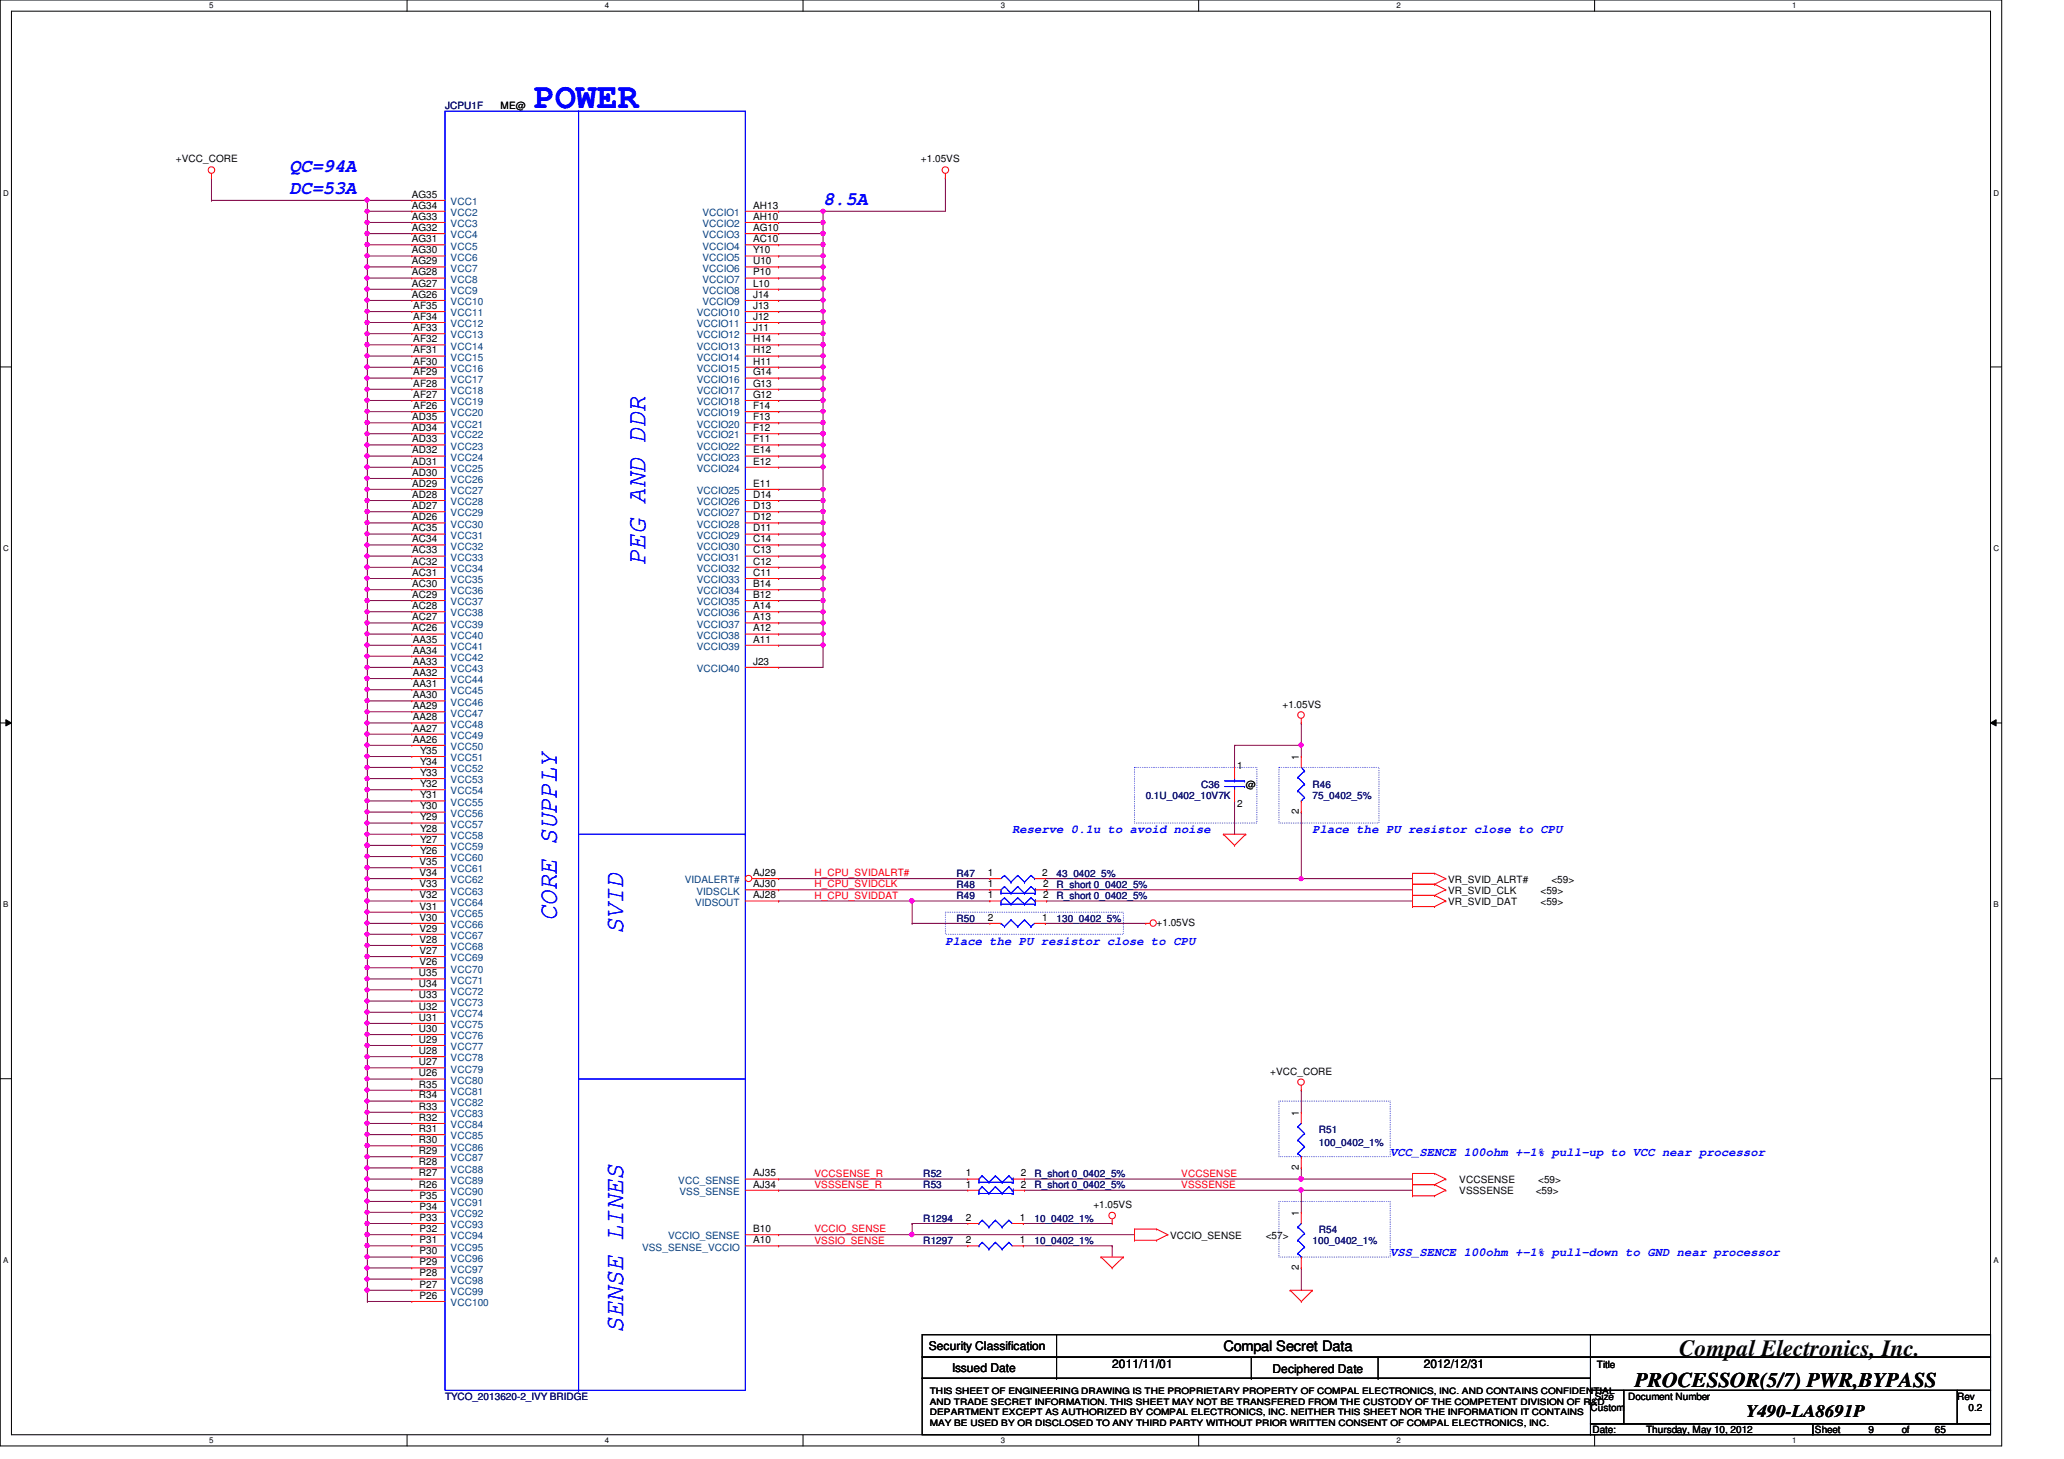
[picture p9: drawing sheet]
<svg xmlns="http://www.w3.org/2000/svg" width="297mm" height="210mm" viewBox="0 0 297 210" stroke-linecap="round" stroke-linejoin="round" font-family="sans-serif">
<defs><g id="words">
<text font-size="5.1" fill="#00f" x="76.9" y="15.5">POWER</text>
<g font-size="3.8" fill="#00f">
<text x="92.9" y="81.3" transform="rotate(-90 92.9 81.3)">PEG AND DDR</text>
<text x="80.1" y="132.5" transform="rotate(-90 80.1 132.5)">CORE SUPPLY</text>
<text x="89.7" y="134.4" transform="rotate(-90 89.7 134.4)">SVID</text>
<text x="89.7" y="191.7" transform="rotate(-90 89.7 191.7)">SENSE LINES</text>
</g>
<text font-size="3.3" x="241.7" y="195.1">Compal Electronics, Inc.</text>
<text font-size="3" x="235.3" y="199.6">PROCESSOR(5/7) PWR,BYPASS</text>
<g font-size="2.7" fill="#00f">
<text x="41.7" y="27.9">DC=53A</text>
<text x="41.7" y="24.7">QC=94A</text>
<text x="118.4" y="29.5">8.5A</text>
</g>
<text font-size="2.5" x="251.3" y="203.9">Y490-LA8691P</text>
<text font-size="2.1" x="176.1" y="194.4">Compal Secret Data</text>
<g font-size="1.7" fill="#00f">
<text x="145.7" y="119.9">Reserve 0.1u to avoid noise</text>
<text x="188.9" y="119.9">Place the PU resistor close to CPU</text>
<text x="136.1" y="135.9">Place the PU resistor close to CPU</text>
<text x="200.1" y="166.3">VCC_SENCE 100ohm +-1% pull-up to VCC near processor</text>
<text x="200.1" y="180.7">VSS_SENCE 100ohm +-1% pull-down to GND near processor</text>
</g>
<g font-size="1.7">
<text x="133.7" y="194.3">Security Classification</text>
<text x="137" y="197.3">Issued Date</text>
<text x="160.1" y="196.8">2011/11/01</text>
<text x="183.1" y="197.5">Deciphered Date</text>
<text x="204.9" y="196.8">2012/12/31</text>
</g>
<g font-size="1.4" fill="#000080">
<text x="64" y="15.7">JCPU1F</text>
<text x="172.9" y="113.4">C36</text>
<text x="188.9" y="113.4">R46</text>
<text x="164.9" y="115">0.1U_0402_10V7K</text>
<text x="188.9" y="115">75_0402_5%</text>
<text x="137.7" y="129.4">R49</text>
<text x="137.7" y="126.2">R47</text>
<text x="137.7" y="127.8">R48</text>
<text x="152.1" y="129.4">R_short 0_0402_5%</text>
<text x="152.1" y="126.2">43_0402_5%</text>
<text x="152.1" y="127.8">R_short 0_0402_5%</text>
<text x="137.7" y="132.6">R50</text>
<text x="152.1" y="132.6">130_0402_5%</text>
<text x="189.8" y="163">R51</text>
<text x="189.8" y="164.9">100_0402_1%</text>
<text x="132.9" y="169.4">R52</text>
<text x="132.9" y="171">R53</text>
<text x="148.9" y="169.4">R_short 0_0402_5%</text>
<text x="148.9" y="171">R_short 0_0402_5%</text>
<text x="132.9" y="179">R1297</text>
<text x="132.9" y="175.8">R1294</text>
<text x="148.9" y="179">10_0402_1%</text>
<text x="148.9" y="175.8">10_0402_1%</text>
<text x="188.9" y="179">100_0402_1%</text>
<text x="189.8" y="177.4">R54</text>
<text x="64" y="201.4">TYCO_2013620-2_IVY BRIDGE</text>
</g>
<g font-size="1.4">
<text x="72" y="15.7">ME@</text>
<text x="25.3" y="23.3">+VCC_CORE</text>
<text x="132.5" y="23.3">+1.05VS</text>
<text x="59.3" y="28.4">AG35</text>
<text x="59.3" y="30">AG34</text>
<text x="59.3" y="31.6">AG33</text>
<text x="59.3" y="33.2">AG32</text>
<text x="59.3" y="34.8">AG31</text>
<text x="108.4" y="30">AH13</text>
<text x="108.4" y="31.6">AH10</text>
<text x="108.4" y="33.2">AG10</text>
<text x="108.4" y="34.8">AC10</text>
<text x="59.3" y="36.4">AG30</text>
<text x="59.3" y="38">AG29</text>
<text x="59.3" y="39.6">AG28</text>
<text x="59.3" y="41.2">AG27</text>
<text x="108.4" y="36.4">Y10</text>
<text x="108.4" y="38">U10</text>
<text x="108.4" y="39.6">P10</text>
<text x="108.4" y="41.2">L10</text>
<text x="59.3" y="42.8">AG26</text>
<text x="59.5" y="44.4">AF35</text>
<text x="59.5" y="46">AF34</text>
<text x="59.5" y="47.6">AF33</text>
<text x="108.4" y="47.6">J11</text>
<text x="108.4" y="42.8">J14</text>
<text x="108.4" y="44.4">J13</text>
<text x="108.4" y="46">J12</text>
<text x="59.5" y="49.2">AF32</text>
<text x="59.5" y="50.8">AF31</text>
<text x="59.5" y="52.5">AF30</text>
<text x="108.4" y="49.2">H14</text>
<text x="108.4" y="50.8">H12</text>
<text x="108.4" y="52.5">H11</text>
<text x="59.5" y="54">AF29</text>
<text x="59.5" y="55.6">AF28</text>
<text x="59.5" y="57.2">AF27</text>
<text x="59.5" y="58.8">AF26</text>
<text x="108.4" y="57.2">G12</text>
<text x="108.4" y="58.8">F14</text>
<text x="108.4" y="54">G14</text>
<text x="108.4" y="55.6">G13</text>
<text x="59.3" y="60.5">AD35</text>
<text x="59.3" y="62">AD34</text>
<text x="59.3" y="63.6">AD33</text>
<text x="59.3" y="65.2">AD32</text>
<text x="108.4" y="60.5">F13</text>
<text x="108.4" y="62">F12</text>
<text x="108.4" y="63.6">F11</text>
<text x="108.4" y="65.2">E14</text>
<text x="59.3" y="66.8">AD31</text>
<text x="59.3" y="68.5">AD30</text>
<text x="59.3" y="70">AD29</text>
<text x="59.3" y="71.6">AD28</text>
<text x="108.4" y="66.8">E12</text>
<text x="108.4" y="70">E11</text>
<text x="108.4" y="71.6">D14</text>
<text x="59.3" y="73.2">AD27</text>
<text x="59.3" y="74.8">AD26</text>
<text x="59.3" y="76.5">AC35</text>
<text x="108.4" y="73.2">D13</text>
<text x="108.4" y="74.8">D12</text>
<text x="108.4" y="76.5">D11</text>
<text x="59.3" y="78">AC34</text>
<text x="59.3" y="79.6">AC33</text>
<text x="59.3" y="81.2">AC32</text>
<text x="59.3" y="82.8">AC31</text>
<text x="108.4" y="81.2">C12</text>
<text x="108.4" y="82.8">C11</text>
<text x="108.4" y="78">C14</text>
<text x="108.4" y="79.6">C13</text>
<text x="59.3" y="84.5">AC30</text>
<text x="59.3" y="86">AC29</text>
<text x="59.3" y="87.6">AC28</text>
<text x="59.3" y="89.2">AC27</text>
<text x="108.4" y="84.5">B14</text>
<text x="108.4" y="86">B12</text>
<text x="108.4" y="87.6">A14</text>
<text x="108.4" y="89.2">A13</text>
<text x="59.3" y="90.8">AC26</text>
<text x="59.4" y="92.5">AA35</text>
<text x="59.4" y="94">AA34</text>
<text x="59.4" y="95.6">AA33</text>
<text x="108.4" y="90.8">A12</text>
<text x="108.4" y="92.5">A11</text>
<text x="108.4" y="95.6">J23</text>
<text x="59.4" y="97.2">AA32</text>
<text x="59.4" y="98.8">AA31</text>
<text x="59.4" y="100.5">AA30</text>
<text x="184.6" y="101.9">+1.05VS</text>
<text x="59.4" y="102">AA29</text>
<text x="59.4" y="103.6">AA28</text>
<text x="59.4" y="105.2">AA27</text>
<text x="59.4" y="106.8">AA26</text>
<text x="60.4" y="108.5">Y35</text>
<text x="60.4" y="110">Y34</text>
<text x="60.4" y="111.6">Y33</text>
<text x="60.4" y="113.2">Y32</text>
<text x="178.1" y="110.6">1</text>
<text x="179.3" y="113.4">@</text>
<text x="186.9" y="109.3" transform="rotate(-90 186.9 109.3)">1</text>
<text x="60.4" y="114.9">Y31</text>
<text x="60.4" y="116.5">Y30</text>
<text x="60.4" y="118">Y29</text>
<text x="60.4" y="119.6">Y28</text>
<text x="178.1" y="116.1">2</text>
<text x="186.9" y="117.1" transform="rotate(-90 186.9 117.1)">2</text>
<text x="60.4" y="124.5">V35</text>
<text x="60.4" y="121.2">Y27</text>
<text x="60.4" y="122.9">Y26</text>
<text x="60.4" y="126">V34</text>
<text x="60.4" y="127.6">V33</text>
<text x="60.4" y="129.2">V32</text>
<text x="60.4" y="130.9">V31</text>
<text x="108.4" y="126">AJ29</text>
<text x="108.4" y="127.6">AJ30</text>
<text x="108.4" y="129.2">AJ28</text>
<text x="142.2" y="129.2">1</text>
<text x="142.2" y="126">1</text>
<text x="142.2" y="127.6">1</text>
<text x="150" y="126">2</text>
<text x="150.1" y="129.2">2</text>
<text x="150.1" y="127.6">2</text>
<text x="208.4" y="127">VR_SVID_ALRT#</text>
<text x="208.4" y="128.6">VR_SVID_CLK</text>
<text x="208.4" y="130.2">VR_SVID_DAT</text>
<text x="221.7" y="128.6">&lt;59&gt;</text>
<text x="221.7" y="130.2">&lt;59&gt;</text>
<text x="223.3" y="127">&lt;59&gt;</text>
<text x="60.4" y="132.5">V30</text>
<text x="60.4" y="134">V29</text>
<text x="60.4" y="135.6">V28</text>
<text x="60.4" y="137.2">V27</text>
<text x="142.2" y="132.5">2</text>
<text x="150" y="132.5">1</text>
<text x="166.5" y="133.2">+1.05VS</text>
<text x="60.3" y="140.5">U35</text>
<text x="60.3" y="142">U34</text>
<text x="60.3" y="143.6">U33</text>
<text x="60.4" y="138.9">V26</text>
<text x="60.3" y="145.2">U32</text>
<text x="60.3" y="146.9">U31</text>
<text x="60.3" y="148.5">U30</text>
<text x="60.3" y="150">U29</text>
<text x="60.3" y="151.6">U28</text>
<text x="60.3" y="153.2">U27</text>
<text x="60.3" y="154.9">U26</text>
<text x="182.8" y="154.6">+VCC_CORE</text>
<text x="60.3" y="156.5">R35</text>
<text x="60.3" y="158">R34</text>
<text x="60.3" y="159.6">R33</text>
<text x="60.3" y="161.2">R32</text>
<text x="186.9" y="160.5" transform="rotate(-90 186.9 160.5)">1</text>
<text x="60.3" y="162.9">R31</text>
<text x="60.3" y="164.5">R30</text>
<text x="60.3" y="166">R29</text>
<text x="60.3" y="167.6">R28</text>
<text x="60.3" y="169.2">R27</text>
<text x="60.3" y="170.9">R26</text>
<text x="60.4" y="172.5">P35</text>
<text x="108.4" y="169.2">AJ35</text>
<text x="108.4" y="170.9">AJ34</text>
<text x="139" y="169.2">1</text>
<text x="139" y="170.9">1</text>
<text x="146.9" y="169.2">2</text>
<text x="146.9" y="170.9">2</text>
<text x="157.3" y="173.9">+1.05VS</text>
<text x="186.9" y="168.3" transform="rotate(-90 186.9 168.3)">2</text>
<text x="210" y="170.2">VCCSENSE</text>
<text x="210" y="171.8">VSSSENSE</text>
<text x="221" y="171.8">&lt;59&gt;</text>
<text x="221.4" y="170.2">&lt;59&gt;</text>
<text x="60.4" y="174">P34</text>
<text x="60.4" y="175.6">P33</text>
<text x="60.4" y="177.2">P32</text>
<text x="60.4" y="178.9">P31</text>
<text x="108.4" y="178.9">A10</text>
<text x="108.4" y="177.2">B10</text>
<text x="139" y="178.9">2</text>
<text x="139" y="175.6">2</text>
<text x="146.8" y="178.9">1</text>
<text x="146.8" y="175.6">1</text>
<text x="168.4" y="178.2">VCCIO_SENSE</text>
<text x="182.2" y="178.2">&lt;57&gt;</text>
<text x="186.9" y="174.9" transform="rotate(-90 186.9 174.9)">1</text>
<text x="60.4" y="180.5">P30</text>
<text x="60.4" y="182">P29</text>
<text x="60.4" y="183.6">P28</text>
<text x="60.4" y="185.3">P27</text>
<text x="186.9" y="182.8" transform="rotate(-90 186.9 182.8)">2</text>
<text x="60.4" y="186.9">P26</text>
<text x="229.8" y="196.8">Title</text>
<text x="228.9" y="203">Custom</text>
<text x="229.5" y="201.4">Size</text>
<text x="234.3" y="201.4">Document Number</text>
<text x="281.7" y="201.4">Rev</text>
<text x="283.3" y="203">0.2</text>
<text x="229.2" y="206.2">Date:</text>
<text x="236.9" y="206.2">Thursday, May 10, 2012</text>
<text x="261.2" y="206.2">Sheet</text>
<text x="268.9" y="206.2">9</text>
<text x="273.7" y="206.2">of</text>
<text x="278.5" y="206.2">65</text>
</g>
<g font-size="1.4" fill="#004080">
<text x="64.9" y="29.5">VCC1</text>
<text x="64.9" y="31.1">VCC2</text>
<text x="64.9" y="32.7">VCC3</text>
<text x="64.9" y="34.3">VCC4</text>
<text x="64.9" y="35.9">VCC5</text>
<text x="101.1" y="31.1">VCCIO1</text>
<text x="101.1" y="32.7">VCCIO2</text>
<text x="101.1" y="34.3">VCCIO3</text>
<text x="101.1" y="35.9">VCCIO4</text>
<text x="64.9" y="37.5">VCC6</text>
<text x="64.9" y="39.1">VCC7</text>
<text x="64.9" y="40.7">VCC8</text>
<text x="101.1" y="37.5">VCCIO5</text>
<text x="101.1" y="39.1">VCCIO6</text>
<text x="101.1" y="40.7">VCCIO7</text>
<text x="64.9" y="42.3">VCC9</text>
<text x="64.9" y="43.9">VCC10</text>
<text x="64.9" y="45.5">VCC11</text>
<text x="64.9" y="47.1">VCC12</text>
<text x="100.3" y="45.5">VCCIO10</text>
<text x="100.3" y="47.1">VCCIO11</text>
<text x="101.1" y="42.3">VCCIO8</text>
<text x="101.1" y="43.9">VCCIO9</text>
<text x="64.9" y="48.7">VCC13</text>
<text x="64.9" y="50.3">VCC14</text>
<text x="64.9" y="51.9">VCC15</text>
<text x="64.9" y="53.5">VCC16</text>
<text x="100.3" y="48.7">VCCIO12</text>
<text x="100.3" y="50.3">VCCIO13</text>
<text x="100.3" y="51.9">VCCIO14</text>
<text x="100.3" y="53.5">VCCIO15</text>
<text x="64.9" y="55.1">VCC17</text>
<text x="64.9" y="56.7">VCC18</text>
<text x="64.9" y="58.3">VCC19</text>
<text x="64.9" y="59.9">VCC20</text>
<text x="100.3" y="58.3">VCCIO18</text>
<text x="100.3" y="59.9">VCCIO19</text>
<text x="100.3" y="55.1">VCCIO16</text>
<text x="100.3" y="56.7">VCCIO17</text>
<text x="64.9" y="61.5">VCC21</text>
<text x="64.9" y="63.1">VCC22</text>
<text x="64.9" y="64.7">VCC23</text>
<text x="100.3" y="61.5">VCCIO20</text>
<text x="100.3" y="63.1">VCCIO21</text>
<text x="100.3" y="64.7">VCCIO22</text>
<text x="64.9" y="66.3">VCC24</text>
<text x="64.9" y="67.9">VCC25</text>
<text x="64.9" y="69.5">VCC26</text>
<text x="64.9" y="71.1">VCC27</text>
<text x="100.3" y="66.3">VCCIO23</text>
<text x="100.3" y="67.9">VCCIO24</text>
<text x="100.3" y="71.1">VCCIO25</text>
<text x="64.9" y="72.7">VCC28</text>
<text x="64.9" y="74.3">VCC29</text>
<text x="64.9" y="75.9">VCC30</text>
<text x="64.9" y="77.5">VCC31</text>
<text x="100.3" y="72.7">VCCIO26</text>
<text x="100.3" y="74.3">VCCIO27</text>
<text x="100.3" y="75.9">VCCIO28</text>
<text x="100.3" y="77.5">VCCIO29</text>
<text x="64.9" y="79.1">VCC32</text>
<text x="64.9" y="80.7">VCC33</text>
<text x="64.9" y="82.3">VCC34</text>
<text x="64.9" y="83.9">VCC35</text>
<text x="100.3" y="82.3">VCCIO32</text>
<text x="100.3" y="83.9">VCCIO33</text>
<text x="100.3" y="79.1">VCCIO30</text>
<text x="100.3" y="80.7">VCCIO31</text>
<text x="64.9" y="85.5">VCC36</text>
<text x="64.9" y="87.1">VCC37</text>
<text x="64.9" y="88.7">VCC38</text>
<text x="100.3" y="85.5">VCCIO34</text>
<text x="100.3" y="87.1">VCCIO35</text>
<text x="100.3" y="88.7">VCCIO36</text>
<text x="64.9" y="90.3">VCC39</text>
<text x="64.9" y="91.9">VCC40</text>
<text x="64.9" y="93.5">VCC41</text>
<text x="64.9" y="95.1">VCC42</text>
<text x="100.3" y="90.3">VCCIO37</text>
<text x="100.3" y="91.9">VCCIO38</text>
<text x="100.3" y="93.5">VCCIO39</text>
<text x="64.9" y="96.7">VCC43</text>
<text x="64.9" y="98.3">VCC44</text>
<text x="64.9" y="99.9">VCC45</text>
<text x="64.9" y="101.5">VCC46</text>
<text x="100.3" y="96.7">VCCIO40</text>
<text x="64.9" y="103.1">VCC47</text>
<text x="64.9" y="104.7">VCC48</text>
<text x="64.9" y="106.3">VCC49</text>
<text x="64.9" y="107.9">VCC50</text>
<text x="64.9" y="109.5">VCC51</text>
<text x="64.9" y="111.1">VCC52</text>
<text x="64.9" y="112.7">VCC53</text>
<text x="64.9" y="114.3">VCC54</text>
<text x="64.9" y="115.9">VCC55</text>
<text x="64.9" y="117.5">VCC56</text>
<text x="64.9" y="119.1">VCC57</text>
<text x="64.9" y="120.7">VCC58</text>
<text x="64.9" y="122.3">VCC59</text>
<text x="64.9" y="123.9">VCC60</text>
<text x="64.9" y="125.5">VCC61</text>
<text x="64.9" y="127.1">VCC62</text>
<text x="64.9" y="128.7">VCC63</text>
<text x="64.9" y="130.3">VCC64</text>
<text x="64.9" y="131.9">VCC65</text>
<text x="98.5" y="127.1">VIDALERT#</text>
<text x="100" y="130.3">VIDSOUT</text>
<text x="100.2" y="128.7">VIDSCLK</text>
<text x="64.9" y="133.5">VCC66</text>
<text x="64.9" y="135.1">VCC67</text>
<text x="64.9" y="136.7">VCC68</text>
<text x="64.9" y="138.3">VCC69</text>
<text x="64.9" y="139.9">VCC70</text>
<text x="64.9" y="141.5">VCC71</text>
<text x="64.9" y="143.1">VCC72</text>
<text x="64.9" y="144.7">VCC73</text>
<text x="64.9" y="146.3">VCC74</text>
<text x="64.9" y="147.9">VCC75</text>
<text x="64.9" y="149.5">VCC76</text>
<text x="64.9" y="151.1">VCC77</text>
<text x="64.9" y="152.7">VCC78</text>
<text x="64.9" y="154.3">VCC79</text>
<text x="64.9" y="155.9">VCC80</text>
<text x="64.9" y="157.5">VCC81</text>
<text x="64.9" y="159.1">VCC82</text>
<text x="64.9" y="160.7">VCC83</text>
<text x="64.9" y="162.3">VCC84</text>
<text x="64.9" y="163.9">VCC85</text>
<text x="64.9" y="165.5">VCC86</text>
<text x="64.9" y="167.1">VCC87</text>
<text x="64.9" y="168.7">VCC88</text>
<text x="64.9" y="170.3">VCC89</text>
<text x="64.9" y="171.9">VCC90</text>
<text x="64.9" y="173.5">VCC91</text>
<text x="97.6" y="170.3">VCC_SENSE</text>
<text x="97.8" y="171.9">VSS_SENSE</text>
<text x="64.9" y="175.1">VCC92</text>
<text x="64.9" y="176.7">VCC93</text>
<text x="64.9" y="178.3">VCC94</text>
<text x="64.9" y="179.9">VCC95</text>
<text x="92.4" y="179.9">VSS_SENSE_VCCIO</text>
<text x="96.1" y="178.3">VCCIO_SENSE</text>
<text x="64.9" y="181.5">VCC96</text>
<text x="64.9" y="183.1">VCC97</text>
<text x="64.9" y="184.7">VCC98</text>
<text x="64.9" y="186.3">VCC99</text>
<text x="64.9" y="187.9">VCC100</text>
</g>
<g font-size="1.4" fill="#f00">
<text x="117.2" y="127.7">H_CPU_SVIDCLK</text>
<text x="117.2" y="129.3">H_CPU_SVIDDAT</text>
<text x="117.2" y="126.1">H_CPU_SVIDALRT#</text>
<text x="117.2" y="170.9">VSSSENSE_R</text>
<text x="117.2" y="169.3">VCCSENSE_R</text>
<text x="170" y="169.3">VCCSENSE</text>
<text x="170" y="170.9">VSSSENSE</text>
<text x="117.2" y="177.3">VCCIO_SENSE</text>
<text x="117.2" y="178.9">VSSIO_SENSE</text>
</g>
<g font-size="1.3">
<text x="133.8" y="200.6">THIS SHEET OF ENGINEERING DRAWING IS THE PROPRIETARY PROPERTY OF COMPAL ELECTRONICS, INC. AND CONTAINS CONFIDENTIAL</text>
<text x="133.8" y="202.1">AND TRADE SECRET INFORMATION. THIS SHEET MAY NOT BE TRANSFERED FROM THE CUSTODY OF THE COMPETENT DIVISION OF R&amp;D</text>
<text x="133.8" y="203.6">DEPARTMENT EXCEPT AS AUTHORIZED BY COMPAL ELECTRONICS, INC. NEITHER THIS SHEET NOR THE INFORMATION IT CONTAINS</text>
<text x="133.8" y="205.1">MAY BE USED BY OR DISCLOSED TO ANY THIRD PARTY WITHOUT PRIOR WRITTEN CONSENT OF COMPAL ELECTRONICS, INC.</text>
</g>
<g font-size="1.1">
<text x="30.1" y="1.1">5</text>
<text x="87" y="1.1">4</text>
<text x="144" y="1.1">3</text>
<text x="201" y="1.1">2</text>
<text x="257.9" y="1.1">1</text>
<text x=".5" y="28.2">D</text>
<text x="286.9" y="28.2">D</text>
<text x=".5" y="79.3">C</text>
<text x="286.9" y="79.3">C</text>
<text x=".5" y="130.6">B</text>
<text x="286.9" y="130.6">B</text>
<text x=".5" y="181.7">A</text>
<text x="286.9" y="181.7">A</text>
<text x="30.1" y="207.6">5</text>
<text x="87" y="207.6">4</text>
<text x="144" y="207.6">3</text>
<text x="201" y="207.6">2</text>
<text x="257.9" y="207.6">1</text>
</g>
</g></defs>
<path d="M0 0h288.1v208h-288.1zM1.6 1.6h284.9v204.8h-284.9z" fill="none" stroke="#000" stroke-width=".14"/>
<g fill="#fff">
<path d="M30.1 .2h.6v1.2h-.6z"/>
<path d="M30.1 206.6h.6v1.2h-.6z"/>
</g>
<path d="M58.6 0v1.6M58.6 206.4v1.6" fill="none" stroke="#000" stroke-width=".14"/>
<g fill="#fff">
<path d="M87 .2h.6v1.2h-.6z"/>
<path d="M87 206.6h.6v1.2h-.6z"/>
</g>
<path d="M115.6 0v1.6M115.6 206.4v1.6" fill="none" stroke="#000" stroke-width=".14"/>
<g fill="#fff">
<path d="M144 .2h.6v1.2h-.6z"/>
<path d="M144 206.6h.6v1.2h-.6z"/>
</g>
<path d="M172.5 0v1.6M172.5 206.4v1.6" fill="none" stroke="#000" stroke-width=".14"/>
<g fill="#fff">
<path d="M201 .2h.5v1.2h-.5z"/>
<path d="M201 206.6h.5v1.2h-.5z"/>
</g>
<path d="M229.5 0v1.6M229.5 206.4v1.6" fill="none" stroke="#000" stroke-width=".14"/>
<g fill="#fff">
<path d="M257.9 .2h.6v1.2h-.6z"/>
<path d="M257.9 206.6h.6v1.2h-.6z"/>
<path d="M.5 27.2h.7v1.2h-.7z"/>
<path d="M286.9 27.2h.8v1.2h-.8z"/>
<path d="M.5 78.4h.7v1.1h-.7z"/>
<path d="M286.9 78.4h.8v1.1h-.8z"/>
</g>
<path d="M0 52.8h1.6M286.5 52.8h1.6" fill="none" stroke="#000" stroke-width=".14"/>
<g fill="#fff">
<path d="M.5 129.6h.7v1.2h-.7z"/>
<path d="M286.9 129.6h.7v1.2h-.7z"/>
</g>
<path d="M0 104h1.6M.8 103.5l.8 .5-.8 .4zM286.5 104l.8-.5v.9zM286.5 104h1.6" fill="none" stroke="#000" stroke-width=".14"/>
<path d="M.8 103.5l.8 .5-.8 .4zM286.5 104l.8-.5v.9z" fill="#000"/>
<g fill="#fff">
<path d="M.5 180.8h.7v1.1h-.7z"/>
<path d="M286.9 180.8h.7v1.1h-.7z"/>
</g>
<path d="M0 155.2h1.6M286.5 155.2h1.6" fill="none" stroke="#000" stroke-width=".14"/>
<path d="M163.3 110.4h17.6v8h-17.6zM184.1 110.4h14.4v8h-14.4zM136.1 131.2h25.6v3.2h-25.6zM184.1 158.4h16v8h-16zM184.1 172.8h16v8h-16z" fill="none" stroke="#00f" stroke-width=".14" stroke-dasharray="0 .3"/>
<path d="M118.4 65.6h.1M118.4 65.6v1.6" fill="none" stroke="#800040" stroke-width=".14"/>
<circle cx="118.4" cy="65.6" r=".31" fill="#f0f"/>
<circle cx="118.4" cy="65.6" r=".31" fill="none" stroke="#f0f" stroke-width=".14"/>
<path d="M118.4 67.2h.1M118.4 67.2v3.2" fill="none" stroke="#800040" stroke-width=".14"/>
<circle cx="118.4" cy="67.2" r=".3" fill="#f0f"/>
<circle cx="118.4" cy="67.2" r=".3" fill="none" stroke="#f0f" stroke-width=".14"/>
<g fill="none" stroke="#800040" stroke-width=".14">
<path d="M112.1 30.4h.1M112.1 30.4h6.3M112.1 40h.1M112.1 40h6.3M118.4 51.2h.1M118.4 51.2v1.6M112.1 65.6h.1M112.1 65.6h6.3M187.3 156.8h.1M187.3 156.8v3.2M187.3 171.2h.1M187.3 168h.1"/>
<path d="M187.3 168v1.6M187.3 171.2v3.2M187.3 182.4h.1M187.3 182.4v3.2"/>
</g>
<circle cx="118.4" cy="51.2" r=".3" fill="#f0f"/>
<circle cx="118.4" cy="51.2" r=".3" fill="none" stroke="#f0f" stroke-width=".14"/>
<path d="M118.4 52.8h.1M118.4 56h.1M118.4 52.8v1.6M118.4 56v1.6" fill="none" stroke="#800040" stroke-width=".14"/>
<circle cx="118.4" cy="56" r=".3" fill="#f0f"/>
<circle cx="118.4" cy="56" r=".3" fill="none" stroke="#f0f" stroke-width=".14"/>
<path d="M112.1 36.8h.1M118.4 35.2h.1M118.4 35.2v1.6h-6.3" fill="none" stroke="#800040" stroke-width=".14"/>
<circle cx="118.4" cy="35.2" r=".3" fill="#f0f"/>
<circle cx="118.4" cy="35.2" r=".3" fill="none" stroke="#f0f" stroke-width=".14"/>
<path d="M118.4 30.4h.1M118.4 30.4v1.6" fill="none" stroke="#800040" stroke-width=".14"/>
<circle cx="118.4" cy="30.4" r=".3" fill="#f0f"/>
<circle cx="118.4" cy="30.4" r=".3" fill="none" stroke="#f0f" stroke-width=".14"/>
<path d="M112.1 35.2h.1M112.1 35.2h6.3M112.1 56h.1M112.1 56h6.3" fill="none" stroke="#800040" stroke-width=".14"/>
<circle cx="118.4" cy="56" r=".3" fill="#f0f"/>
<circle cx="118.4" cy="56" r=".3" fill="none" stroke="#f0f" stroke-width=".14"/>
<path d="M112.1 32h.1M112.1 32h6.3M112.1 41.6h.1M112.1 57.6h.1M112.1 41.6h6.3M112.1 57.6h6.3M112.1 64h.1M112.1 60.8h.1M112.1 64h6.3M112.1 60.8h6.3" fill="none" stroke="#800040" stroke-width=".14"/>
<circle cx="118.4" cy="60.8" r=".3" fill="#f0f"/>
<circle cx="118.4" cy="60.8" r=".3" fill="none" stroke="#f0f" stroke-width=".14"/>
<path d="M112.1 59.2h.1M112.1 59.2h6.3M118.4 48h.1M118.4 48v1.6M112.1 67.2h.1M112.1 67.2h6.3" fill="none" stroke="#800040" stroke-width=".14"/>
<circle cx="118.4" cy="48" r=".3" fill="#f0f"/>
<circle cx="118.4" cy="48" r=".3" fill="none" stroke="#f0f" stroke-width=".14"/>
<path d="M112.1 51.2h.1M112.1 46.4h.1M112.1 44.8h.1M112.1 51.2h6.3M112.1 46.4h6.3M112.1 44.8h6.3M112.1 62.4h.1M112.1 62.4h6.3" fill="none" stroke="#800040" stroke-width=".14"/>
<circle cx="118.4" cy="62.4" r=".3" fill="#f0f"/>
<circle cx="118.4" cy="62.4" r=".3" fill="none" stroke="#f0f" stroke-width=".14"/>
<path d="M112.1 52.8h.1M112.1 52.8h6.3" fill="none" stroke="#800040" stroke-width=".14"/>
<circle cx="118.4" cy="52.8" r=".3" fill="#f0f"/>
<circle cx="118.4" cy="52.8" r=".3" fill="none" stroke="#f0f" stroke-width=".14"/>
<path d="M112.1 49.6h.1M112.1 54.4h.1M112.1 49.6h6.3M112.1 54.4h6.3" fill="none" stroke="#800040" stroke-width=".14"/>
<circle cx="118.4" cy="54.4" r=".3" fill="#f0f"/>
<circle cx="118.4" cy="54.4" r=".3" fill="none" stroke="#f0f" stroke-width=".14"/>
<path d="M118.4 38.4h.1M118.4 38.4v1.6" fill="none" stroke="#800040" stroke-width=".14"/>
<circle cx="118.4" cy="38.4" r=".3" fill="#f0f"/>
<circle cx="118.4" cy="38.4" r=".3" fill="none" stroke="#f0f" stroke-width=".14"/>
<path d="M118.4 36.8h.1M118.4 36.8v1.6M112.1 43.2h.1M112.1 43.2h6.3" fill="none" stroke="#800040" stroke-width=".14"/>
<circle cx="118.4" cy="36.8" r=".3" fill="#f0f"/>
<circle cx="118.4" cy="36.8" r=".3" fill="none" stroke="#f0f" stroke-width=".14"/>
<path d="M112.1 38.4h.1M112.1 33.6h.1M112.1 38.4h6.3M112.1 33.6h6.3M118.4 60.8h.1M118.4 60.8v1.6" fill="none" stroke="#800040" stroke-width=".14"/>
<circle cx="118.4" cy="62.4" r=".3" fill="#f0f"/>
<circle cx="118.4" cy="62.4" r=".3" fill="none" stroke="#f0f" stroke-width=".14"/>
<path d="M112.1 48h.1M112.1 48h6.3M118.4 44.8h.1M118.4 44.8v1.6M112.1 81.6h.1M112.1 81.6h6.3" fill="none" stroke="#800040" stroke-width=".14"/>
<circle cx="118.4" cy="44.8" r=".3" fill="#f0f"/>
<circle cx="118.4" cy="44.8" r=".3" fill="none" stroke="#f0f" stroke-width=".14"/>
<path d="M118.4 41.6h.1M118.4 41.6v1.6" fill="none" stroke="#800040" stroke-width=".14"/>
<circle cx="118.4" cy="41.6" r=".31" fill="#f0f"/>
<circle cx="118.4" cy="41.6" r=".31" fill="none" stroke="#f0f" stroke-width=".14"/>
<path d="M118.4 49.6h.1M118.4 49.6v1.6" fill="none" stroke="#800040" stroke-width=".14"/>
<circle cx="118.4" cy="49.6" r=".31" fill="#f0f"/>
<circle cx="118.4" cy="49.6" r=".31" fill="none" stroke="#f0f" stroke-width=".14"/>
<path d="M118.4 43.2h.1M118.4 43.2v1.6" fill="none" stroke="#800040" stroke-width=".14"/>
<circle cx="118.4" cy="43.2" r=".3" fill="#f0f"/>
<circle cx="118.4" cy="43.2" r=".3" fill="none" stroke="#f0f" stroke-width=".14"/>
<path d="M118.4 46.4h.1M118.4 46.4v1.6" fill="none" stroke="#800040" stroke-width=".14"/>
<circle cx="118.4" cy="46.4" r=".3" fill="#f0f"/>
<circle cx="118.4" cy="46.4" r=".3" fill="none" stroke="#f0f" stroke-width=".14"/>
<path d="M118.4 40h.1M118.4 40v1.6" fill="none" stroke="#800040" stroke-width=".14"/>
<circle cx="118.4" cy="40" r=".3" fill="#f0f"/>
<circle cx="118.4" cy="40" r=".3" fill="none" stroke="#f0f" stroke-width=".14"/>
<path d="M118.4 33.6h.1M118.4 33.6v1.6" fill="none" stroke="#800040" stroke-width=".14"/>
<circle cx="118.4" cy="33.6" r=".31" fill="#f0f"/>
<circle cx="118.4" cy="33.6" r=".31" fill="none" stroke="#f0f" stroke-width=".14"/>
<path d="M112.1 75.2h.1M112.1 75.2h6.3M112.1 88h.1M112.1 88h6.3" fill="none" stroke="#800040" stroke-width=".14"/>
<circle cx="118.4" cy="88" r=".3" fill="#f0f"/>
<circle cx="118.4" cy="88" r=".3" fill="none" stroke="#f0f" stroke-width=".14"/>
<path d="M118.4 54.4h.1M118.4 54.4v1.6M112.1 73.6h.1M112.1 78.4h.1M112.1 72h.1M112.1 73.6h6.3M112.1 78.4h6.3M112.1 72h6.3M112.1 83.2h.1M112.1 80h.1M112.1 83.2h6.3M112.1 80h6.3" fill="none" stroke="#800040" stroke-width=".14"/>
<circle cx="118.4" cy="54.4" r=".3" fill="#f0f"/>
<circle cx="118.4" cy="54.4" r=".3" fill="none" stroke="#f0f" stroke-width=".14"/>
<path d="M118.4 78.4h.1M118.4 78.4v1.6M112.1 84.8h.1M112.1 84.8h6.3" fill="none" stroke="#800040" stroke-width=".14"/>
<circle cx="118.4" cy="78.4" r=".3" fill="#f0f"/>
<circle cx="118.4" cy="78.4" r=".3" fill="none" stroke="#f0f" stroke-width=".14"/>
<path d="M118.4 72h.1M118.4 72v1.6" fill="none" stroke="#800040" stroke-width=".14"/>
<circle cx="118.4" cy="72" r=".3" fill="#f0f"/>
<circle cx="118.4" cy="72" r=".3" fill="none" stroke="#f0f" stroke-width=".14"/>
<path d="M118.4 80h.1M118.4 80v1.6" fill="none" stroke="#800040" stroke-width=".14"/>
<circle cx="118.4" cy="80" r=".3" fill="#f0f"/>
<circle cx="118.4" cy="80" r=".3" fill="none" stroke="#f0f" stroke-width=".14"/>
<path d="M118.4 75.2h.1M118.4 75.2v1.6" fill="none" stroke="#800040" stroke-width=".14"/>
<circle cx="118.4" cy="75.2" r=".3" fill="#f0f"/>
<circle cx="118.4" cy="75.2" r=".3" fill="none" stroke="#f0f" stroke-width=".14"/>
<path d="M118.4 70.4h.1M118.4 70.4v1.6" fill="none" stroke="#800040" stroke-width=".14"/>
<circle cx="118.4" cy="70.4" r=".3" fill="#f0f"/>
<circle cx="118.4" cy="70.4" r=".3" fill="none" stroke="#f0f" stroke-width=".14"/>
<path d="M112.1 70.4h.1M112.1 76.8h.1M112.1 70.4h6.3M112.1 76.8h6.3M118.4 83.2h.1M118.4 83.2v1.6" fill="none" stroke="#800040" stroke-width=".14"/>
<circle cx="118.4" cy="83.2" r=".3" fill="#f0f"/>
<circle cx="118.4" cy="83.2" r=".3" fill="none" stroke="#f0f" stroke-width=".14"/>
<path d="M118.4 81.6h.1M118.4 81.6v1.6" fill="none" stroke="#800040" stroke-width=".14"/>
<circle cx="118.4" cy="81.6" r=".31" fill="#f0f"/>
<circle cx="118.4" cy="81.6" r=".31" fill="none" stroke="#f0f" stroke-width=".14"/>
<path d="M118.4 76.8h.1M118.4 76.8v1.6" fill="none" stroke="#800040" stroke-width=".14"/>
<circle cx="118.4" cy="76.8" r=".3" fill="#f0f"/>
<circle cx="118.4" cy="76.8" r=".3" fill="none" stroke="#f0f" stroke-width=".14"/>
<path d="M118.4 73.6h.1M118.4 73.6v1.6" fill="none" stroke="#800040" stroke-width=".14"/>
<circle cx="118.4" cy="73.6" r=".31" fill="#f0f"/>
<circle cx="118.4" cy="73.6" r=".31" fill="none" stroke="#f0f" stroke-width=".14"/>
<path d="M118.4 57.6h.1M118.4 57.6v1.6" fill="none" stroke="#800040" stroke-width=".14"/>
<circle cx="118.4" cy="57.6" r=".31" fill="#f0f"/>
<circle cx="118.4" cy="57.6" r=".31" fill="none" stroke="#f0f" stroke-width=".14"/>
<path d="M118.4 32h.1M118.4 32v1.6" fill="none" stroke="#800040" stroke-width=".14"/>
<circle cx="118.4" cy="32" r=".3" fill="#f0f"/>
<circle cx="118.4" cy="32" r=".3" fill="none" stroke="#f0f" stroke-width=".14"/>
<path d="M118.4 62.4h.1M118.4 62.4v1.6" fill="none" stroke="#800040" stroke-width=".14"/>
<circle cx="118.4" cy="62.4" r=".3" fill="#f0f"/>
<circle cx="118.4" cy="62.4" r=".3" fill="none" stroke="#f0f" stroke-width=".14"/>
<path d="M118.4 64h.1M118.4 64v1.6" fill="none" stroke="#800040" stroke-width=".14"/>
<circle cx="118.4" cy="64" r=".3" fill="#f0f"/>
<circle cx="118.4" cy="64" r=".3" fill="none" stroke="#f0f" stroke-width=".14"/>
<path d="M118.4 59.2h.1M118.4 59.2v1.6" fill="none" stroke="#800040" stroke-width=".14"/>
<circle cx="118.4" cy="59.2" r=".3" fill="#f0f"/>
<circle cx="118.4" cy="59.2" r=".3" fill="none" stroke="#f0f" stroke-width=".14"/>
<path d="M112.1 86.4h.1M118.4 88h.1M118.4 84.8h.1M118.4 84.8v1.6h-6.3M118.4 88v1.6" fill="none" stroke="#800040" stroke-width=".14"/>
<circle cx="118.4" cy="86.4" r=".3" fill="#f0f"/>
<circle cx="118.4" cy="86.4" r=".3" fill="none" stroke="#f0f" stroke-width=".14"/>
<circle cx="118.4" cy="84.8" r=".3" fill="#f0f"/>
<circle cx="118.4" cy="84.8" r=".3" fill="none" stroke="#f0f" stroke-width=".14"/>
<path d="M112.1 91.2h.1M112.1 91.2h6.3M118.4 91.2h.1M118.4 91.2v1.6" fill="none" stroke="#800040" stroke-width=".14"/>
<circle cx="118.4" cy="92.8" r=".3" fill="#f0f"/>
<circle cx="118.4" cy="92.8" r=".3" fill="none" stroke="#f0f" stroke-width=".14"/>
<circle cx="118.4" cy="91.2" r=".3" fill="#f0f"/>
<circle cx="118.4" cy="91.2" r=".3" fill="none" stroke="#f0f" stroke-width=".14"/>
<path d="M118.4 89.6h.1M118.4 89.6v1.6" fill="none" stroke="#800040" stroke-width=".14"/>
<circle cx="118.4" cy="89.6" r=".31" fill="#f0f"/>
<circle cx="118.4" cy="89.6" r=".31" fill="none" stroke="#f0f" stroke-width=".14"/>
<g fill="none" stroke="#800040" stroke-width=".14">
<path d="M136.1 25.6h.1M136.1 25.6v4.8M112.1 89.6h.1M112.1 92.8h.1M112.1 96h.1M112.1 89.6h6.3M112.1 92.8h6.3M118.4 86.4h.1M118.4 92.8h.1M118.4 86.4v1.6M118.4 92.8v3.2h-6.3M112.1 128h.1"/>
<path d="M112.1 128h30.3M150.6 128h.1M150.6 129.6h.1M150.6 128h52.7M150.6 129.6h52.7M187.3 126.4h.1M187.3 126.4h16"/>
</g>
<circle cx="187.2" cy="126.4" r=".3" fill="#f0f"/>
<circle cx="187.2" cy="126.4" r=".3" fill="none" stroke="#f0f" stroke-width=".14"/>
<path d="M131.3 129.6h.1M131.3 129.6h11.1" fill="none" stroke="#800040" stroke-width=".14"/>
<circle cx="131.2" cy="129.6" r=".31" fill="#f0f"/>
<circle cx="131.2" cy="129.6" r=".31" fill="none" stroke="#f0f" stroke-width=".14"/>
<path d="M112.1 129.6h.1M112.1 126.4h.1M112.1 129.6h19.2M112.1 126.4h30.3M150.4 132.8h.1M150.4 132.8h14.5M187.3 169.6h.1M187.3 169.6h16" fill="none" stroke="#800040" stroke-width=".14"/>
<circle cx="187.2" cy="169.6" r=".31" fill="#f0f"/>
<circle cx="187.2" cy="169.6" r=".31" fill="none" stroke="#f0f" stroke-width=".14"/>
<path d="M187.3 171.2h.1M187.3 171.2h16" fill="none" stroke="#800040" stroke-width=".14"/>
<circle cx="187.2" cy="171.2" r=".3" fill="#f0f"/>
<circle cx="187.2" cy="171.2" r=".3" fill="none" stroke="#f0f" stroke-width=".14"/>
<path d="M118.4 30.4h.1M118.4 30.4h17.7M177.7 107.2h.1M177.7 107.2h9.6M187.3 107.2h.1M187.3 107.2v1.6M131.3 132.8h.1M131.3 129.6h.1M131.3 132.8h11.1M131.3 129.6v3.2M160.1 179.2h.1M160.1 179.2v1.6" fill="none" stroke="#800040" stroke-width=".14"/>
<circle cx="187.2" cy="107.2" r=".3" fill="#f0f"/>
<circle cx="187.2" cy="107.2" r=".3" fill="none" stroke="#f0f" stroke-width=".14"/>
<g fill="none" stroke="#800040" stroke-width=".14">
<path d="M52.9 54.4h.1M52.9 54.4h6.4M52.9 78.4h.1M52.9 68.8h.1M52.9 78.4h6.4M52.9 68.8h6.4M52.9 86.4h.1M52.9 86.4h6.4M177.7 115.2h.1M177.7 115.2v4.8M187.3 116.8h.1M187.3 116.8v9.6"/>
<path d="M52.9 121.6h.1M52.9 121.6h6.4M52.9 144h.1M52.9 144v1.6"/>
</g>
<circle cx="52.8" cy="144" r=".3" fill="#f0f"/>
<circle cx="52.8" cy="144" r=".3" fill="none" stroke="#f0f" stroke-width=".14"/>
<path d="M52.9 107.2h.1M52.9 107.2h6.4M52.9 120h.1M52.9 120h6.4M52.9 153.6h.1M52.9 153.6v1.6M52.9 174.4h.1M52.9 174.4h6.4" fill="none" stroke="#800040" stroke-width=".14"/>
<circle cx="52.8" cy="153.6" r=".31" fill="#f0f"/>
<circle cx="52.8" cy="153.6" r=".31" fill="none" stroke="#f0f" stroke-width=".14"/>
<path d="M52.9 28.8h.1M52.9 28.8h6.4M52.9 129.6h.1M52.9 129.6h6.4M52.9 142.4h.1M52.9 140.8h.1M52.9 142.4h6.4M52.9 140.8h6.4M52.9 161.6h.1M52.9 161.6h6.4M52.9 180.8h.1M52.9 180.8v1.6" fill="none" stroke="#800040" stroke-width=".14"/>
<circle cx="52.8" cy="180.8" r=".3" fill="#f0f"/>
<circle cx="52.8" cy="180.8" r=".3" fill="none" stroke="#f0f" stroke-width=".14"/>
<path d="M52.9 70.4h.1M52.9 70.4v1.6M52.9 148.8h.1M52.9 148.8h6.4" fill="none" stroke="#800040" stroke-width=".14"/>
<circle cx="52.8" cy="70.4" r=".3" fill="#f0f"/>
<circle cx="52.8" cy="70.4" r=".3" fill="none" stroke="#f0f" stroke-width=".14"/>
<path d="M52.9 30.4h.1M52.9 30.4v1.6" fill="none" stroke="#800040" stroke-width=".14"/>
<circle cx="52.8" cy="30.4" r=".3" fill="#f0f"/>
<circle cx="52.8" cy="30.4" r=".3" fill="none" stroke="#f0f" stroke-width=".14"/>
<path d="M52.9 177.6h.1M52.9 177.6v1.6" fill="none" stroke="#800040" stroke-width=".14"/>
<circle cx="52.8" cy="177.6" r=".31" fill="#f0f"/>
<circle cx="52.8" cy="177.6" r=".31" fill="none" stroke="#f0f" stroke-width=".14"/>
<path d="M52.9 123.2h.1M52.9 123.2v1.6" fill="none" stroke="#800040" stroke-width=".14"/>
<circle cx="52.8" cy="123.2" r=".3" fill="#f0f"/>
<circle cx="52.8" cy="123.2" r=".3" fill="none" stroke="#f0f" stroke-width=".14"/>
<path d="M52.9 89.6h.1M52.9 89.6h6.4M52.9 126.4h.1M52.9 126.4v1.6" fill="none" stroke="#800040" stroke-width=".14"/>
<circle cx="52.8" cy="126.4" r=".3" fill="#f0f"/>
<circle cx="52.8" cy="126.4" r=".3" fill="none" stroke="#f0f" stroke-width=".14"/>
<path d="M52.9 56h.1M52.9 56v1.6" fill="none" stroke="#800040" stroke-width=".14"/>
<circle cx="52.8" cy="56" r=".3" fill="#f0f"/>
<circle cx="52.8" cy="56" r=".3" fill="none" stroke="#f0f" stroke-width=".14"/>
<path d="M52.9 81.6h.1M52.9 89.6h.1M52.9 81.6h6.4M52.9 89.6v1.6" fill="none" stroke="#800040" stroke-width=".14"/>
<circle cx="52.8" cy="89.6" r=".31" fill="#f0f"/>
<circle cx="52.8" cy="89.6" r=".31" fill="none" stroke="#f0f" stroke-width=".14"/>
<path d="M52.9 62.4h.1M52.9 62.4v1.6" fill="none" stroke="#800040" stroke-width=".14"/>
<circle cx="52.8" cy="62.4" r=".3" fill="#f0f"/>
<circle cx="52.8" cy="62.4" r=".3" fill="none" stroke="#f0f" stroke-width=".14"/>
<path d="M52.9 68.8h.1M52.9 68.8v1.6" fill="none" stroke="#800040" stroke-width=".14"/>
<circle cx="52.8" cy="68.8" r=".3" fill="#f0f"/>
<circle cx="52.8" cy="68.8" r=".3" fill="none" stroke="#f0f" stroke-width=".14"/>
<path d="M52.9 76.8h.1M52.9 76.8v1.6" fill="none" stroke="#800040" stroke-width=".14"/>
<circle cx="52.8" cy="76.8" r=".3" fill="#f0f"/>
<circle cx="52.8" cy="76.8" r=".3" fill="none" stroke="#f0f" stroke-width=".14"/>
<path d="M52.9 48h.1M52.9 48v1.6M52.9 176h.1M52.9 176h6.4" fill="none" stroke="#800040" stroke-width=".14"/>
<circle cx="52.8" cy="48" r=".3" fill="#f0f"/>
<circle cx="52.8" cy="48" r=".3" fill="none" stroke="#f0f" stroke-width=".14"/>
<path d="M52.9 36.8h.1M52.9 36.8v1.6" fill="none" stroke="#800040" stroke-width=".14"/>
<circle cx="52.8" cy="36.8" r=".3" fill="#f0f"/>
<circle cx="52.8" cy="36.8" r=".3" fill="none" stroke="#f0f" stroke-width=".14"/>
<path d="M52.9 56h.1M52.9 52.8h.1M52.9 52.8v1.6M52.9 56h6.4M52.9 73.6h.1M52.9 73.6h6.4M52.9 113.6h.1M52.9 118.4h.1M52.9 113.6h6.4M52.9 118.4v1.6" fill="none" stroke="#800040" stroke-width=".14"/>
<circle cx="52.8" cy="52.8" r=".3" fill="#f0f"/>
<circle cx="52.8" cy="52.8" r=".3" fill="none" stroke="#f0f" stroke-width=".14"/>
<path d="M52.9 92.8h.1M52.9 92.8v1.6" fill="none" stroke="#800040" stroke-width=".14"/>
<circle cx="52.8" cy="92.8" r=".3" fill="#f0f"/>
<circle cx="52.8" cy="92.8" r=".3" fill="none" stroke="#f0f" stroke-width=".14"/>
<path d="M52.9 51.2h.1M52.9 51.2v1.6M52.9 147.2h.1M52.9 147.2v1.6" fill="none" stroke="#800040" stroke-width=".14"/>
<circle cx="52.8" cy="147.2" r=".3" fill="#f0f"/>
<circle cx="52.8" cy="147.2" r=".3" fill="none" stroke="#f0f" stroke-width=".14"/>
<path d="M52.9 116.8h.1M52.9 116.8v1.6M52.9 164.8h.1M52.9 164.8h6.4" fill="none" stroke="#800040" stroke-width=".14"/>
<circle cx="52.8" cy="116.8" r=".3" fill="#f0f"/>
<circle cx="52.8" cy="116.8" r=".3" fill="none" stroke="#f0f" stroke-width=".14"/>
<path d="M52.9 67.2h.1M52.9 67.2h6.4M52.9 94.4h.1M52.9 94.4v1.6" fill="none" stroke="#800040" stroke-width=".14"/>
<circle cx="52.8" cy="94.4" r=".3" fill="#f0f"/>
<circle cx="52.8" cy="94.4" r=".3" fill="none" stroke="#f0f" stroke-width=".14"/>
<path d="M52.9 184h.1M52.9 184v1.6" fill="none" stroke="#800040" stroke-width=".14"/>
<circle cx="52.8" cy="184" r=".3" fill="#f0f"/>
<circle cx="52.8" cy="184" r=".3" fill="none" stroke="#f0f" stroke-width=".14"/>
<path d="M52.9 36.8h.1M52.9 38.4h.1M52.9 36.8h6.4M52.9 38.4v1.6M52.9 179.2h.1M52.9 179.2h6.4" fill="none" stroke="#800040" stroke-width=".14"/>
<circle cx="52.8" cy="38.4" r=".3" fill="#f0f"/>
<circle cx="52.8" cy="38.4" r=".3" fill="none" stroke="#f0f" stroke-width=".14"/>
<path d="M52.9 43.2h.1M52.9 43.2v1.6" fill="none" stroke="#800040" stroke-width=".14"/>
<circle cx="52.8" cy="43.2" r=".3" fill="#f0f"/>
<circle cx="52.8" cy="43.2" r=".3" fill="none" stroke="#f0f" stroke-width=".14"/>
<path d="M52.9 88h.1M52.9 88v1.6" fill="none" stroke="#800040" stroke-width=".14"/>
<circle cx="52.8" cy="88" r=".3" fill="#f0f"/>
<circle cx="52.8" cy="88" r=".3" fill="none" stroke="#f0f" stroke-width=".14"/>
<path d="M52.9 81.6h.1M52.9 81.6v1.6" fill="none" stroke="#800040" stroke-width=".14"/>
<circle cx="52.8" cy="81.6" r=".31" fill="#f0f"/>
<circle cx="52.8" cy="81.6" r=".31" fill="none" stroke="#f0f" stroke-width=".14"/>
<path d="M52.9 33.6h.1M52.9 33.6v1.6" fill="none" stroke="#800040" stroke-width=".14"/>
<circle cx="52.8" cy="33.6" r=".31" fill="#f0f"/>
<circle cx="52.8" cy="33.6" r=".31" fill="none" stroke="#f0f" stroke-width=".14"/>
<path d="M52.9 35.2h.1M52.9 35.2h6.4M52.9 75.2h.1M52.9 75.2h6.4M52.9 115.2h.1M52.9 115.2v1.6M52.9 150.4h.1M52.9 150.4h6.4" fill="none" stroke="#800040" stroke-width=".14"/>
<circle cx="52.8" cy="115.2" r=".3" fill="#f0f"/>
<circle cx="52.8" cy="115.2" r=".3" fill="none" stroke="#f0f" stroke-width=".14"/>
<path d="M52.9 59.2h.1M52.9 59.2v1.6M52.9 168h.1M52.9 168h6.4" fill="none" stroke="#800040" stroke-width=".14"/>
<circle cx="52.8" cy="59.2" r=".3" fill="#f0f"/>
<circle cx="52.8" cy="59.2" r=".3" fill="none" stroke="#f0f" stroke-width=".14"/>
<path d="M52.9 84.8h.1M52.9 84.8v1.6" fill="none" stroke="#800040" stroke-width=".14"/>
<circle cx="52.8" cy="84.8" r=".3" fill="#f0f"/>
<circle cx="52.8" cy="84.8" r=".3" fill="none" stroke="#f0f" stroke-width=".14"/>
<path d="M52.9 150.4h.1M52.9 150.4v1.6" fill="none" stroke="#800040" stroke-width=".14"/>
<circle cx="52.8" cy="150.4" r=".3" fill="#f0f"/>
<circle cx="52.8" cy="150.4" r=".3" fill="none" stroke="#f0f" stroke-width=".14"/>
<path d="M52.9 44.8h.1M52.9 44.8v1.6M52.9 96h.1M52.9 96h6.4M52.9 147.2h.1M52.9 153.6h.1M52.9 147.2h6.4M52.9 153.6h6.4" fill="none" stroke="#800040" stroke-width=".14"/>
<circle cx="52.8" cy="44.8" r=".3" fill="#f0f"/>
<circle cx="52.8" cy="44.8" r=".3" fill="none" stroke="#f0f" stroke-width=".14"/>
<path d="M52.9 57.6h.1M52.9 57.6h6.4M52.9 180.8h.1M52.9 182.4h.1M52.9 180.8h6.4M52.9 182.4v1.6" fill="none" stroke="#800040" stroke-width=".14"/>
<circle cx="52.8" cy="182.4" r=".3" fill="#f0f"/>
<circle cx="52.8" cy="182.4" r=".3" fill="none" stroke="#f0f" stroke-width=".14"/>
<path d="M52.9 124.8h.1M52.9 124.8v1.6" fill="none" stroke="#800040" stroke-width=".14"/>
<circle cx="52.8" cy="124.8" r=".3" fill="#f0f"/>
<circle cx="52.8" cy="124.8" r=".3" fill="none" stroke="#f0f" stroke-width=".14"/>
<path d="M52.9 60.8h.1M52.9 60.8v1.6M52.9 116.8h.1M52.9 115.2h.1M52.9 116.8h6.4M52.9 115.2h6.4M52.9 169.6h.1M52.9 169.6h6.4" fill="none" stroke="#800040" stroke-width=".14"/>
<circle cx="52.8" cy="60.8" r=".3" fill="#f0f"/>
<circle cx="52.8" cy="60.8" r=".3" fill="none" stroke="#f0f" stroke-width=".14"/>
<path d="M52.9 75.2h.1M52.9 75.2v1.6M52.9 91.2h.1M52.9 91.2h6.4M52.9 131.2h.1M52.9 134.4h.1M52.9 126.4h.1M52.9 131.2h6.4M52.9 134.4h6.4M52.9 126.4h6.4M52.9 187.2h.1M52.9 187.2h6.4" fill="none" stroke="#800040" stroke-width=".14"/>
<circle cx="52.8" cy="75.2" r=".3" fill="#f0f"/>
<circle cx="52.8" cy="75.2" r=".3" fill="none" stroke="#f0f" stroke-width=".14"/>
<path d="M52.9 113.6h.1M52.9 113.6v1.6" fill="none" stroke="#800040" stroke-width=".14"/>
<circle cx="52.8" cy="113.6" r=".31" fill="#f0f"/>
<circle cx="52.8" cy="113.6" r=".31" fill="none" stroke="#f0f" stroke-width=".14"/>
<path d="M52.9 52.8h.1M52.9 52.8h6.4M52.9 65.6h.1M52.9 65.6v1.6M52.9 171.2h.1M52.9 171.2h6.4" fill="none" stroke="#800040" stroke-width=".14"/>
<circle cx="52.8" cy="65.6" r=".31" fill="#f0f"/>
<circle cx="52.8" cy="65.6" r=".31" fill="none" stroke="#f0f" stroke-width=".14"/>
<path d="M52.9 104h.1M52.9 104v1.6" fill="none" stroke="#800040" stroke-width=".14"/>
<circle cx="52.8" cy="104" r=".3" fill="#f0f"/>
<circle cx="52.8" cy="104" r=".3" fill="none" stroke="#f0f" stroke-width=".14"/>
<path d="M52.9 83.2h.1M52.9 83.2h6.4M52.9 156.8h.1M52.9 156.8v1.6" fill="none" stroke="#800040" stroke-width=".14"/>
<circle cx="52.8" cy="156.8" r=".3" fill="#f0f"/>
<circle cx="52.8" cy="156.8" r=".3" fill="none" stroke="#f0f" stroke-width=".14"/>
<path d="M52.9 97.6h.1M52.9 97.6h6.4M52.9 102.4h.1M52.9 102.4v1.6" fill="none" stroke="#800040" stroke-width=".14"/>
<circle cx="52.8" cy="102.4" r=".3" fill="#f0f"/>
<circle cx="52.8" cy="102.4" r=".3" fill="none" stroke="#f0f" stroke-width=".14"/>
<path d="M52.9 57.6h.1M52.9 57.6v1.6M52.9 144h.1M52.9 144h6.4" fill="none" stroke="#800040" stroke-width=".14"/>
<circle cx="52.8" cy="57.6" r=".31" fill="#f0f"/>
<circle cx="52.8" cy="57.6" r=".31" fill="none" stroke="#f0f" stroke-width=".14"/>
<path d="M52.9 107.2h.1M52.9 107.2v1.6M52.9 166.4h.1M52.9 166.4h6.4" fill="none" stroke="#800040" stroke-width=".14"/>
<circle cx="52.8" cy="107.2" r=".3" fill="#f0f"/>
<circle cx="52.8" cy="107.2" r=".3" fill="none" stroke="#f0f" stroke-width=".14"/>
<path d="M52.9 139.2h.1M52.9 139.2v1.6" fill="none" stroke="#800040" stroke-width=".14"/>
<circle cx="52.8" cy="139.2" r=".3" fill="#f0f"/>
<circle cx="52.8" cy="139.2" r=".3" fill="none" stroke="#f0f" stroke-width=".14"/>
<path d="M52.9 72h.1M52.9 72v1.6" fill="none" stroke="#800040" stroke-width=".14"/>
<circle cx="52.8" cy="72" r=".3" fill="#f0f"/>
<circle cx="52.8" cy="72" r=".3" fill="none" stroke="#f0f" stroke-width=".14"/>
<path d="M52.9 176h.1M52.9 176v1.6" fill="none" stroke="#800040" stroke-width=".14"/>
<circle cx="52.8" cy="176" r=".3" fill="#f0f"/>
<circle cx="52.8" cy="176" r=".3" fill="none" stroke="#f0f" stroke-width=".14"/>
<path d="M52.9 46.4h.1M52.9 46.4h6.4M52.9 100.8h.1M52.9 100.8v1.6" fill="none" stroke="#800040" stroke-width=".14"/>
<circle cx="52.8" cy="100.8" r=".3" fill="#f0f"/>
<circle cx="52.8" cy="100.8" r=".3" fill="none" stroke="#f0f" stroke-width=".14"/>
<path d="M52.9 110.4h.1M52.9 110.4v1.6" fill="none" stroke="#800040" stroke-width=".14"/>
<circle cx="52.8" cy="110.4" r=".3" fill="#f0f"/>
<circle cx="52.8" cy="110.4" r=".3" fill="none" stroke="#f0f" stroke-width=".14"/>
<path d="M52.9 112h.1M52.9 112h6.4M52.9 168h.1M52.9 168v1.6" fill="none" stroke="#800040" stroke-width=".14"/>
<circle cx="52.8" cy="168" r=".3" fill="#f0f"/>
<circle cx="52.8" cy="168" r=".3" fill="none" stroke="#f0f" stroke-width=".14"/>
<path d="M52.9 158.4h.1M52.9 158.4v1.6" fill="none" stroke="#800040" stroke-width=".14"/>
<circle cx="52.8" cy="158.4" r=".3" fill="#f0f"/>
<circle cx="52.8" cy="158.4" r=".3" fill="none" stroke="#f0f" stroke-width=".14"/>
<path d="M52.9 108.8h.1M52.9 108.8v1.6" fill="none" stroke="#800040" stroke-width=".14"/>
<circle cx="52.8" cy="108.8" r=".3" fill="#f0f"/>
<circle cx="52.8" cy="108.8" r=".3" fill="none" stroke="#f0f" stroke-width=".14"/>
<path d="M52.9 128h.1M52.9 128v1.6" fill="none" stroke="#800040" stroke-width=".14"/>
<circle cx="52.8" cy="128" r=".3" fill="#f0f"/>
<circle cx="52.8" cy="128" r=".3" fill="none" stroke="#f0f" stroke-width=".14"/>
<path d="M52.9 92.8h.1M52.9 92.8h6.4M52.9 131.2h.1M52.9 131.2v1.6" fill="none" stroke="#800040" stroke-width=".14"/>
<circle cx="52.8" cy="131.2" r=".3" fill="#f0f"/>
<circle cx="52.8" cy="131.2" r=".3" fill="none" stroke="#f0f" stroke-width=".14"/>
<path d="M52.9 33.6h.1M52.9 33.6h6.4M52.9 171.2h.1M52.9 171.2v1.6" fill="none" stroke="#800040" stroke-width=".14"/>
<circle cx="52.8" cy="171.2" r=".3" fill="#f0f"/>
<circle cx="52.8" cy="171.2" r=".3" fill="none" stroke="#f0f" stroke-width=".14"/>
<path d="M52.9 80h.1M52.9 99.2h.1M52.9 80h6.4M52.9 99.2v1.6" fill="none" stroke="#800040" stroke-width=".14"/>
<circle cx="52.8" cy="99.2" r=".3" fill="#f0f"/>
<circle cx="52.8" cy="99.2" r=".3" fill="none" stroke="#f0f" stroke-width=".14"/>
<path d="M52.9 142.4h.1M52.9 142.4v1.6" fill="none" stroke="#800040" stroke-width=".14"/>
<circle cx="52.8" cy="142.4" r=".3" fill="#f0f"/>
<circle cx="52.8" cy="142.4" r=".3" fill="none" stroke="#f0f" stroke-width=".14"/>
<g fill="none" stroke="#800040" stroke-width=".14">
<path d="M30.4 25.6h.1M30.4 28.8h.1M30.4 25.6v3.2M30.4 28.8h22.5M52.9 59.2h.1M52.9 59.2h6.4M52.9 76.8h.1M52.9 76.8h6.4M52.9 108.8h.1M52.9 110.4h.1M52.9 108.8h6.4M52.9 110.4h6.4"/>
<path d="M52.9 124.8h.1M52.9 124.8h6.4M52.9 158.4h.1M52.9 158.4h6.4M52.9 166.4h.1M52.9 166.4v1.6"/>
</g>
<circle cx="52.8" cy="166.4" r=".3" fill="#f0f"/>
<circle cx="52.8" cy="166.4" r=".3" fill="none" stroke="#f0f" stroke-width=".14"/>
<path d="M52.9 163.2h.1M52.9 163.2v1.6" fill="none" stroke="#800040" stroke-width=".14"/>
<circle cx="52.8" cy="163.2" r=".3" fill="#f0f"/>
<circle cx="52.8" cy="163.2" r=".3" fill="none" stroke="#f0f" stroke-width=".14"/>
<path d="M52.9 136h.1M52.9 139.2h.1M52.9 137.6h.1M52.9 136h6.4M52.9 139.2h6.4M52.9 137.6h6.4M52.9 136v1.6M52.9 145.6h.1M52.9 145.6h6.4M52.9 184h.1M52.9 184h6.4" fill="none" stroke="#800040" stroke-width=".14"/>
<circle cx="52.8" cy="136" r=".3" fill="#f0f"/>
<circle cx="52.8" cy="136" r=".3" fill="none" stroke="#f0f" stroke-width=".14"/>
<path d="M52.9 164.8h.1M52.9 164.8v1.6" fill="none" stroke="#800040" stroke-width=".14"/>
<circle cx="52.8" cy="164.8" r=".3" fill="#f0f"/>
<circle cx="52.8" cy="164.8" r=".3" fill="none" stroke="#f0f" stroke-width=".14"/>
<path d="M52.9 160h.1M52.9 160v1.6" fill="none" stroke="#800040" stroke-width=".14"/>
<circle cx="52.8" cy="160" r=".3" fill="#f0f"/>
<circle cx="52.8" cy="160" r=".3" fill="none" stroke="#f0f" stroke-width=".14"/>
<path d="M52.9 185.6h.1M52.9 185.6v1.6" fill="none" stroke="#800040" stroke-width=".14"/>
<circle cx="52.8" cy="185.6" r=".31" fill="#f0f"/>
<circle cx="52.8" cy="185.6" r=".31" fill="none" stroke="#f0f" stroke-width=".14"/>
<path d="M52.9 161.6h.1M52.9 161.6v1.6" fill="none" stroke="#800040" stroke-width=".14"/>
<circle cx="52.8" cy="161.6" r=".31" fill="#f0f"/>
<circle cx="52.8" cy="161.6" r=".31" fill="none" stroke="#f0f" stroke-width=".14"/>
<path d="M52.9 132.8h.1M52.9 132.8v1.6" fill="none" stroke="#800040" stroke-width=".14"/>
<circle cx="52.8" cy="132.8" r=".3" fill="#f0f"/>
<circle cx="52.8" cy="132.8" r=".3" fill="none" stroke="#f0f" stroke-width=".14"/>
<path d="M52.9 91.2h.1M52.9 91.2v1.6" fill="none" stroke="#800040" stroke-width=".14"/>
<circle cx="52.8" cy="91.2" r=".3" fill="#f0f"/>
<circle cx="52.8" cy="91.2" r=".3" fill="none" stroke="#f0f" stroke-width=".14"/>
<path d="M52.9 112h.1M52.9 112v1.6" fill="none" stroke="#800040" stroke-width=".14"/>
<circle cx="52.8" cy="112" r=".3" fill="#f0f"/>
<circle cx="52.8" cy="112" r=".3" fill="none" stroke="#f0f" stroke-width=".14"/>
<g fill="none" stroke="#800040" stroke-width=".14">
<path d="M52.9 40h.1M52.9 40h6.4M52.9 70.4h.1M52.9 65.6h.1M52.9 72h.1M52.9 70.4h6.4M52.9 65.6h6.4M52.9 72h6.4M52.9 84.8h.1M52.9 88h.1M52.9 94.4h.1M52.9 99.2h.1"/>
<path d="M52.9 84.8h6.4M52.9 88h6.4M52.9 94.4h6.4M52.9 99.2h6.4M52.9 102.4h.1M52.9 100.8h.1M52.9 104h.1M52.9 118.4h.1M52.9 102.4h6.4M52.9 100.8h6.4M52.9 104h6.4M52.9 118.4h6.4"/>
<path d="M52.9 128h.1M52.9 128h6.4"/>
</g>
<circle cx="52.8" cy="118.4" r=".3" fill="#f0f"/>
<circle cx="52.8" cy="118.4" r=".3" fill="none" stroke="#f0f" stroke-width=".14"/>
<path d="M52.9 38.4h.1M52.9 30.4h.1M52.9 38.4h6.4M52.9 30.4h6.4M52.9 96h.1M52.9 96v1.6M52.9 132.8h.1M52.9 132.8h6.4" fill="none" stroke="#800040" stroke-width=".14"/>
<circle cx="52.8" cy="96" r=".3" fill="#f0f"/>
<circle cx="52.8" cy="96" r=".3" fill="none" stroke="#f0f" stroke-width=".14"/>
<path d="M52.9 129.6h.1M52.9 129.6v1.6" fill="none" stroke="#800040" stroke-width=".14"/>
<circle cx="52.8" cy="129.6" r=".31" fill="#f0f"/>
<circle cx="52.8" cy="129.6" r=".31" fill="none" stroke="#f0f" stroke-width=".14"/>
<path d="M52.9 67.2h.1M52.9 67.2v1.6" fill="none" stroke="#800040" stroke-width=".14"/>
<circle cx="52.8" cy="67.2" r=".3" fill="#f0f"/>
<circle cx="52.8" cy="67.2" r=".3" fill="none" stroke="#f0f" stroke-width=".14"/>
<path d="M52.9 73.6h.1M52.9 73.6v1.6" fill="none" stroke="#800040" stroke-width=".14"/>
<circle cx="52.8" cy="73.6" r=".31" fill="#f0f"/>
<circle cx="52.8" cy="73.6" r=".31" fill="none" stroke="#f0f" stroke-width=".14"/>
<path d="M52.9 80h.1M52.9 80v1.6" fill="none" stroke="#800040" stroke-width=".14"/>
<circle cx="52.8" cy="80" r=".3" fill="#f0f"/>
<circle cx="52.8" cy="80" r=".3" fill="none" stroke="#f0f" stroke-width=".14"/>
<path d="M52.9 46.4h.1M52.9 46.4v1.6" fill="none" stroke="#800040" stroke-width=".14"/>
<circle cx="52.8" cy="46.4" r=".3" fill="#f0f"/>
<circle cx="52.8" cy="46.4" r=".3" fill="none" stroke="#f0f" stroke-width=".14"/>
<path d="M52.9 35.2h.1M52.9 35.2v1.6" fill="none" stroke="#800040" stroke-width=".14"/>
<circle cx="52.8" cy="35.2" r=".3" fill="#f0f"/>
<circle cx="52.8" cy="35.2" r=".3" fill="none" stroke="#f0f" stroke-width=".14"/>
<path d="M52.9 32h.1M52.9 32h6.4M52.9 41.6h.1M52.9 44.8h.1M52.9 49.6h.1M52.9 51.2h.1M52.9 41.6h6.4M52.9 44.8h6.4M52.9 49.6h6.4M52.9 51.2h6.4M52.9 60.8h.1M52.9 60.8h6.4" fill="none" stroke="#800040" stroke-width=".14"/>
<circle cx="52.8" cy="51.2" r=".3" fill="#f0f"/>
<circle cx="52.8" cy="51.2" r=".3" fill="none" stroke="#f0f" stroke-width=".14"/>
<path d="M52.9 64h.1M52.9 62.4h.1M52.9 64h6.4M52.9 62.4h6.4M52.9 179.2h.1M52.9 179.2v1.6" fill="none" stroke="#800040" stroke-width=".14"/>
<circle cx="52.8" cy="179.2" r=".3" fill="#f0f"/>
<circle cx="52.8" cy="179.2" r=".3" fill="none" stroke="#f0f" stroke-width=".14"/>
<path d="M52.9 174.4h.1M52.9 174.4v1.6" fill="none" stroke="#800040" stroke-width=".14"/>
<circle cx="52.8" cy="174.4" r=".3" fill="#f0f"/>
<circle cx="52.8" cy="174.4" r=".3" fill="none" stroke="#f0f" stroke-width=".14"/>
<path d="M52.9 169.6h.1M52.9 169.6v1.6" fill="none" stroke="#800040" stroke-width=".14"/>
<circle cx="52.8" cy="169.6" r=".31" fill="#f0f"/>
<circle cx="52.8" cy="169.6" r=".31" fill="none" stroke="#f0f" stroke-width=".14"/>
<path d="M52.9 145.6h.1M52.9 145.6v1.6" fill="none" stroke="#800040" stroke-width=".14"/>
<circle cx="52.8" cy="145.6" r=".31" fill="#f0f"/>
<circle cx="52.8" cy="145.6" r=".31" fill="none" stroke="#f0f" stroke-width=".14"/>
<path d="M52.9 148.8h.1M52.9 148.8v1.6" fill="none" stroke="#800040" stroke-width=".14"/>
<circle cx="52.8" cy="148.8" r=".3" fill="#f0f"/>
<circle cx="52.8" cy="148.8" r=".3" fill="none" stroke="#f0f" stroke-width=".14"/>
<path d="M52.9 137.6h.1M52.9 137.6v1.6" fill="none" stroke="#800040" stroke-width=".14"/>
<circle cx="52.8" cy="137.6" r=".31" fill="#f0f"/>
<circle cx="52.8" cy="137.6" r=".31" fill="none" stroke="#f0f" stroke-width=".14"/>
<path d="M52.9 140.8h.1M52.9 140.8v1.6" fill="none" stroke="#800040" stroke-width=".14"/>
<circle cx="52.8" cy="140.8" r=".3" fill="#f0f"/>
<circle cx="52.8" cy="140.8" r=".3" fill="none" stroke="#f0f" stroke-width=".14"/>
<g fill="none" stroke="#800040" stroke-width=".14">
<path d="M52.9 54.4h.1M52.9 54.4v1.6M52.9 155.2h.1M52.9 152h.1M52.9 155.2h6.4M52.9 152h6.4M52.9 160h.1M52.9 177.6h.1M52.9 160h6.4M52.9 177.6h6.4M52.9 185.6h.1M52.9 182.4h.1"/>
<path d="M52.9 185.6h6.4M52.9 182.4h6.4"/>
</g>
<circle cx="52.8" cy="54.4" r=".3" fill="#f0f"/>
<circle cx="52.8" cy="54.4" r=".3" fill="none" stroke="#f0f" stroke-width=".14"/>
<path d="M52.9 105.6h.1M52.9 105.6v1.6" fill="none" stroke="#800040" stroke-width=".14"/>
<circle cx="52.8" cy="105.6" r=".31" fill="#f0f"/>
<circle cx="52.8" cy="105.6" r=".31" fill="none" stroke="#f0f" stroke-width=".14"/>
<path d="M52.9 120h.1M52.9 120v1.6" fill="none" stroke="#800040" stroke-width=".14"/>
<circle cx="52.8" cy="121.6" r=".31" fill="#f0f"/>
<circle cx="52.8" cy="121.6" r=".31" fill="none" stroke="#f0f" stroke-width=".14"/>
<circle cx="52.8" cy="120" r=".3" fill="#f0f"/>
<circle cx="52.8" cy="120" r=".3" fill="none" stroke="#f0f" stroke-width=".14"/>
<path d="M52.9 97.6h.1M52.9 97.6v1.6" fill="none" stroke="#800040" stroke-width=".14"/>
<circle cx="52.8" cy="97.6" r=".31" fill="#f0f"/>
<circle cx="52.8" cy="97.6" r=".31" fill="none" stroke="#f0f" stroke-width=".14"/>
<path d="M52.9 123.2h.1M52.9 123.2h6.4M52.9 172.8h.1M52.9 172.8v1.6" fill="none" stroke="#800040" stroke-width=".14"/>
<circle cx="52.8" cy="172.8" r=".3" fill="#f0f"/>
<circle cx="52.8" cy="172.8" r=".3" fill="none" stroke="#f0f" stroke-width=".14"/>
<path d="M52.9 43.2h.1M52.9 43.2h6.4M52.9 83.2h.1M52.9 83.2v1.6" fill="none" stroke="#800040" stroke-width=".14"/>
<circle cx="52.8" cy="83.2" r=".3" fill="#f0f"/>
<circle cx="52.8" cy="83.2" r=".3" fill="none" stroke="#f0f" stroke-width=".14"/>
<path d="M52.9 86.4h.1M52.9 86.4v1.6" fill="none" stroke="#800040" stroke-width=".14"/>
<circle cx="52.8" cy="86.4" r=".3" fill="#f0f"/>
<circle cx="52.8" cy="86.4" r=".3" fill="none" stroke="#f0f" stroke-width=".14"/>
<path d="M52.9 105.6h.1M52.9 105.6h6.4M52.9 121.6h.1M52.9 121.6v1.6" fill="none" stroke="#800040" stroke-width=".14"/>
<circle cx="52.8" cy="121.6" r=".31" fill="#f0f"/>
<circle cx="52.8" cy="121.6" r=".31" fill="none" stroke="#f0f" stroke-width=".14"/>
<path d="M52.9 152h.1M52.9 152v1.6" fill="none" stroke="#800040" stroke-width=".14"/>
<circle cx="52.8" cy="152" r=".3" fill="#f0f"/>
<circle cx="52.8" cy="152" r=".3" fill="none" stroke="#f0f" stroke-width=".14"/>
<path d="M52.9 32h.1M52.9 32v1.6" fill="none" stroke="#800040" stroke-width=".14"/>
<circle cx="52.8" cy="32" r=".3" fill="#f0f"/>
<circle cx="52.8" cy="32" r=".3" fill="none" stroke="#f0f" stroke-width=".14"/>
<path d="M52.9 155.2h.1M52.9 155.2v1.6" fill="none" stroke="#800040" stroke-width=".14"/>
<circle cx="52.8" cy="155.2" r=".3" fill="#f0f"/>
<circle cx="52.8" cy="155.2" r=".3" fill="none" stroke="#f0f" stroke-width=".14"/>
<path d="M52.9 78.4h.1M52.9 78.4v1.6M52.9 156.8h.1M52.9 156.8h6.4" fill="none" stroke="#800040" stroke-width=".14"/>
<circle cx="52.8" cy="78.4" r=".3" fill="#f0f"/>
<circle cx="52.8" cy="78.4" r=".3" fill="none" stroke="#f0f" stroke-width=".14"/>
<path d="M52.9 40h.1M52.9 40v1.6" fill="none" stroke="#800040" stroke-width=".14"/>
<circle cx="52.8" cy="40" r=".3" fill="#f0f"/>
<circle cx="52.8" cy="40" r=".3" fill="none" stroke="#f0f" stroke-width=".14"/>
<path d="M52.9 41.6h.1M52.9 41.6v1.6" fill="none" stroke="#800040" stroke-width=".14"/>
<circle cx="52.8" cy="41.6" r=".31" fill="#f0f"/>
<circle cx="52.8" cy="41.6" r=".31" fill="none" stroke="#f0f" stroke-width=".14"/>
<path d="M52.9 64h.1M52.9 64v1.6" fill="none" stroke="#800040" stroke-width=".14"/>
<circle cx="52.8" cy="64" r=".3" fill="#f0f"/>
<circle cx="52.8" cy="64" r=".3" fill="none" stroke="#f0f" stroke-width=".14"/>
<path d="M52.9 49.6h.1M52.9 49.6v1.6" fill="none" stroke="#800040" stroke-width=".14"/>
<circle cx="52.8" cy="49.6" r=".31" fill="#f0f"/>
<circle cx="52.8" cy="49.6" r=".31" fill="none" stroke="#f0f" stroke-width=".14"/>
<path d="M52.9 28.8h.1M52.9 28.8v1.6M52.9 163.2h.1M52.9 163.2h6.4" fill="none" stroke="#800040" stroke-width=".14"/>
<circle cx="52.8" cy="28.8" r=".3" fill="#f0f"/>
<circle cx="52.8" cy="28.8" r=".3" fill="none" stroke="#f0f" stroke-width=".14"/>
<path d="M52.9 134.4h.1M52.9 134.4v1.6M52.9 172.8h.1M52.9 172.8h6.4" fill="none" stroke="#800040" stroke-width=".14"/>
<circle cx="52.8" cy="134.4" r=".3" fill="#f0f"/>
<circle cx="52.8" cy="134.4" r=".3" fill="none" stroke="#f0f" stroke-width=".14"/>
<path d="M52.9 48h.1M52.9 48h6.4M177.7 107.2h.1M177.7 107.2v3.2M150.4 126.4h.1M150.4 126.4h36.9M131.3 177.6h.1M131.3 177.6h32M147.3 176h.1M147.3 176h12.8" fill="none" stroke="#800040" stroke-width=".14"/>
<circle cx="131.2" cy="177.6" r=".31" fill="#f0f"/>
<circle cx="131.2" cy="177.6" r=".31" fill="none" stroke="#f0f" stroke-width=".14"/>
<g fill="none" stroke="#800040" stroke-width=".14">
<path d="M112.1 177.6h.1M112.1 179.2h.1M112.1 171.2h.1M112.1 169.6h.1M112.1 179.2h27.2M112.1 171.2h27.2M112.1 169.6h27.2M131.3 176h.1M131.3 176v1.6h-19.2M131.3 176h8M147.3 179.2h.1M147.3 179.2h12.8"/>
<path d="M147.4 169.6h.1M147.4 169.6h39.9"/>
</g>
<circle cx="187.2" cy="169.6" r=".31" fill="#f0f"/>
<circle cx="187.2" cy="169.6" r=".31" fill="none" stroke="#f0f" stroke-width=".14"/>
<path d="M147.4 171.2h.1M147.4 171.2h39.9" fill="none" stroke="#800040" stroke-width=".14"/>
<circle cx="187.2" cy="171.2" r=".3" fill="#f0f"/>
<circle cx="187.2" cy="171.2" r=".3" fill="none" stroke="#f0f" stroke-width=".14"/>
<path d="M187.3 104h.1M187.3 104v3.2" fill="none" stroke="#800040" stroke-width=".14"/>
<g fill="none" stroke="#f00" stroke-width=".14">
<path d="M30.4 25.6h.1M30.4 25v.6M136.1 25.6h.1M136.1 25v.6M177.7 110.4h.1M177.7 115.2h.1M177.7 110.4v1.6M177.7 113.6v1.6M187.3 104h.1M187.3 103.4v.6M142.4 129.6h.1M142.4 132.8h.1"/>
<path d="M142.4 126.4h.1M142.4 132.8h1.7M142.4 129.6h1.7M142.4 126.4h1.7M148.9 132.8h1.5M148.9 126.4h1.5M149 129.6h1.6M150.4 132.8h.1M150.4 126.4h.1M150.6 129.6h.1M164.9 132.8h.1M164.9 132.8h.6"/>
<path d="M176.1 120h.1M176.1 120h3.2M176.1 120l1.6 1.6M177.7 121.6h.1M179.3 120h.1M179.3 120l-1.6 1.6M203.3 127.2h.1M203.3 125.6h.1M203.3 128.8h.1M203.3 130.4h.1M203.3 125.6v4.8M203.3 125.6h3.2"/>
<path d="M203.3 127.2h3.2M203.3 128.8h3.2M203.3 130.4h3.2M206.5 125.6h.1M206.5 127.2h.1M206.5 128.8h.1M206.5 130.4h.1M206.5 125.6l1.6 .8M206.5 127.2l1.6 .8M206.5 128.8l1.6 .8M208.1 126.4h.1M208.1 128h.1"/>
<path d="M208.1 129.6h.1M208.1 126.4l-1.6 .8M208.1 128l-1.6 .8M208.1 129.6l-1.6 .8M187.3 156.8h.1M187.3 156.2v.6M107.3 169.6h4.8M107.3 171.2h4.8M112.1 169.6h.1M112.1 171.2h.1M139.3 169.6h.1M139.3 171.2h.1"/>
<path d="M139.3 179.2h.1M139.3 176h.1M139.3 169.6h1.6M139.3 171.2h1.6M139.3 179.2h1.6M139.3 176h1.6M145.7 179.2h1.6M145.7 176h1.6M145.8 169.6h1.6M145.8 171.2h1.6M147.3 179.2h.1M147.3 176h.1"/>
<path d="M147.4 169.6h.1M147.4 171.2h.1M160.1 176h.1M160.1 175.4v.6M163.3 178.4h.1M163.3 176.8h.1M163.3 176.8h3.2M163.3 178.4h3.2M163.3 176.8v1.6M166.5 176.8h.1M166.5 178.4h.1M166.5 176.8l1.6 .8"/>
<path d="M168.1 177.6h.1M168.1 177.6l-1.6 .8M187.3 174.4h.1M187.3 160h.1M187.3 168h.1M187.3 160v1.6M187.3 166.4v1.6M187.3 174.4v1.6M203.3 170.4h.1M203.3 168.8h.1M203.3 172h.1M203.3 168.8h3.2"/>
<path d="M203.3 170.4h3.2M203.3 168.8v3.2M203.3 172h3.2M206.5 168.8h.1M206.5 170.4h.1M206.5 172h.1M206.5 168.8l1.6 .8M206.5 170.4l1.6 .8M208.1 169.6h.1M208.1 171.2h.1M208.1 169.6l-1.6 .8M208.1 171.2l-1.6 .8"/>
<path d="M158.4 180.8h.1M158.4 180.8h3.3M158.4 180.8l1.7 1.6M160.1 182.4h.1M161.7 180.8h.1M161.7 180.8l-1.6 1.6M185.7 185.6h.1M185.7 185.6h3.2M185.7 185.6l1.6 1.6M187.3 187.2h.1M187.3 182.4h.1M187.3 180.8v1.6"/>
<path d="M188.9 185.6h.1M188.9 185.6l-1.6 1.6"/>
<circle cx="30.4" cy="24.5" r=".47"/>
<circle cx="136" cy="24.5" r=".47"/>
<circle cx="187.2" cy="102.9" r=".47"/>
<circle cx="165.9" cy="132.8" r=".46"/>
<circle cx="187.2" cy="155.7" r=".46"/>
<circle cx="160.1" cy="174.9" r=".47"/>
</g>
<g fill="none" stroke="#000" stroke-width=".14">
<path d="M132.7 192h96.2v3.2h-96.2zM132.7 195.2h96.2v3.1h-96.2zM132.7 198.3h96.2v8.1h-96.2zM152.1 195.2h.1M152.1 198.3h.1M152.1 192v6.3M180.1 198.3h.1M180.1 195.2v3.1M198.3 198.3h.1M198.3 195.2v3.1M228.9 192h57.6v3.2h-57.6zM228.9 195.2h57.6v4.8h-57.6z"/>
<path d="M228.9 200h4.8v4.9h-4.8zM228.9 204.9h32v1.5h-32zM233.7 200h48v4.9h-48zM260.9 204.9h25.6v1.5h-25.6zM281.7 200h4.8v4.9h-4.8z"/>
</g>
<g fill="none" stroke="#00f" stroke-width=".14">
<path d="M64 16h43.3v184h-43.3zM83.3 16h.1M83.3 16v184M176.2 113.2h2.9M176.2 112.4h2.9M177.7 112.4h.1M177.7 113.2h.1M177.7 112v.4M177.7 113.2v.4M179.1 113.2h.1M179.1 112.4h.1M83.3 120h24"/>
<path d="M107.3 120h.1M144.1 130.1h.1M144.1 132.8h.1M144.1 130.1h4.8M144.1 132.8l.5 .5M144.6 129.2h.1M144.6 133.3h.1M144.6 125.9h.1M144.6 129.2l-.5 .4v.5M144.6 129.2l.9 .9M144.6 125.9l-.5 .5M144.6 125.9l.9 1"/>
<path d="M145.5 130.1h.1M145.5 132.3h.1M145.5 126.9h.1M145.5 132.3l1 1M145.5 132.3l-.9 1M146.5 129.2h.1M146.5 133.3h.1M146.5 125.9h.1M146.5 129.2l-1 .9M146.5 129.2l.9 .9M146.5 125.9l-1 1M146.5 125.9l.9 1"/>
<path d="M147.4 130.1h.1M147.4 132.3h.1M147.4 126.9h.1M147.4 132.3l1 1M147.4 132.3l-.9 1M148.4 129.2h.1M148.4 133.3h.1M148.4 125.9h.1M148.4 129.2l-1 .9M148.4 129.2l.5 .4M148.4 125.9l-1 1M148.4 125.9l.5 .5"/>
<path d="M148.9 129.6h.1M148.9 130.1h.1M148.9 126.4h.1M148.9 132.8l-.5 .5M149 130.1h.1M149 129.5v.6M83.3 155.2h.1M83.3 155.2h24M107.3 155.2h.1M140.9 170.1h.1M140.9 171.7h.1M140.9 179.2h.1"/>
<path d="M140.9 176h.1M140.9 170.1h4.8M140.9 171.7h4.8M141.3 169.2h.1M141.3 170.7h.1M141.3 178.7h.1M141.3 175.6h.1M141.3 169.2l-.4 .4v.5M141.3 169.2l1 .9M141.3 170.7l-.4 .5v.5M141.3 170.7l1 1M141.3 178.7l1 1"/>
<path d="M141.3 178.7l-.4 .5M141.3 175.6l1 .9M141.3 175.6l-.4 .4M142.3 170.1h.1M142.3 171.7h.1M142.3 179.7h.1M142.3 176.5h.1M143.3 169.2h.1M143.3 170.7h.1M143.3 178.7h.1M143.3 175.6h.1M143.3 169.2l-1 .9"/>
<path d="M143.3 169.2l.9 .9M143.3 170.7l-1 1M143.3 170.7l.9 1M143.3 178.7l.9 1M143.3 178.7l-1 1M143.3 175.6l.9 .9M143.3 175.6l-1 .9M144.2 170.1h.1M144.2 171.7h.1M144.2 179.7h.1M144.2 176.5h.1M145.2 169.2h.1"/>
<path d="M145.2 170.7h.1M145.2 178.7h.1M145.2 175.6h.1M145.2 169.2l-1 .9M145.2 169.2l.5 .4M145.2 170.7l-1 1M145.2 170.7l.5 .5M145.2 178.7l.5 .5M145.2 178.7l-1 1M145.2 175.6l.5 .4M145.2 175.6l-1 .9M145.7 169.6h.1"/>
<path d="M145.7 170.1h.1M145.7 171.2h.1M145.7 171.7h.1M145.8 170.1h.1M145.8 171.7h.1M145.8 169.5v.6M145.8 171.1v.6M186.8 176.5h.1M186.8 178.4h.1M186.8 162.1h.1M186.8 164h.1M186.8 165.9h.1"/>
<path d="M186.8 176.5l.9 1M186.8 178.4l.9 1M186.8 162.1l.9 1M186.8 164l.9 1M186.8 165.9l.5 .5M187.3 166.4h.1M187.3 176l-.5 .5M187.3 161.6l-.5 .5M187.7 177.5h.1M187.7 179.4h.1M187.7 163.1h.1M187.7 165h.1"/>
<path d="M187.7 177.5l-.9 .9M187.7 179.4l-.9 .9M187.7 163.1l-.9 .9M187.7 165l-.9 .9M186.8 180.3h.1M186.8 180.3l.5 .5M187.3 180.8h.1M83.3 200h.1"/>
</g>
<circle cx="107.7" cy="126.4" r=".46" fill="#fff"/>
<g fill="none" stroke="#f00" stroke-width=".14">
<path d="M59.3 28.8h.1M59.3 30.4h.1M59.3 32h.1M59.3 33.6h.1M59.3 35.2h.1M59.3 36.8h.1M59.3 38.4h.1M59.3 28.8h4.7M59.3 30.4h4.7M59.3 32h4.7M59.3 33.6h4.7M59.3 35.2h4.7"/>
<path d="M59.3 36.8h4.7M59.3 38.4h4.7M107.3 30.4h4.8M107.3 32h4.8M107.3 33.6h4.8M107.3 35.2h4.8M107.3 36.8h4.8M107.3 38.4h4.8M112.1 30.4h.1M112.1 32h.1M112.1 33.6h.1M112.1 35.2h.1"/>
<path d="M112.1 36.8h.1M112.1 38.4h.1M59.3 40h.1M59.3 41.6h.1M59.3 43.2h.1M59.3 44.8h.1M59.3 46.4h.1M59.3 48h.1M59.3 49.6h.1M59.3 51.2h.1M59.3 52.8h.1M59.3 54.4h.1"/>
<path d="M59.3 56h.1M59.3 57.6h.1M59.3 59.2h.1M59.3 40h4.7M59.3 41.6h4.7M59.3 43.2h4.7M59.3 44.8h4.7M59.3 46.4h4.7M59.3 48h4.7M59.3 49.6h4.7M59.3 51.2h4.7M59.3 52.8h4.7"/>
<path d="M59.3 54.4h4.7M59.3 56h4.7M59.3 57.6h4.7M59.3 59.2h4.7M107.3 40h4.8M107.3 41.6h4.8M107.3 43.2h4.8M107.3 44.8h4.8M107.3 46.4h4.8M107.3 48h4.8M107.3 49.6h4.8M107.3 51.2h4.8"/>
<path d="M107.3 52.8h4.8M107.3 54.4h4.8M107.3 56h4.8M107.3 57.6h4.8M107.3 59.2h4.8M112.1 48h.1M112.1 57.6h.1M112.1 59.2h.1M112.1 40h.1M112.1 41.6h.1M112.1 43.2h.1M112.1 44.8h.1"/>
<path d="M112.1 46.4h.1M112.1 49.6h.1M112.1 51.2h.1M112.1 52.8h.1M112.1 54.4h.1M112.1 56h.1M59.3 60.8h.1M59.3 62.4h.1M59.3 64h.1M59.3 65.6h.1M59.3 67.2h.1M59.3 68.8h.1"/>
<path d="M59.3 70.4h.1M59.3 72h.1M59.3 73.6h.1M59.3 75.2h.1M59.3 76.8h.1M59.3 78.4h.1M59.3 60.8h4.7M59.3 62.4h4.7M59.3 64h4.7M59.3 65.6h4.7M59.3 67.2h4.7M59.3 68.8h4.7"/>
<path d="M59.3 70.4h4.7M59.3 72h4.7M59.3 73.6h4.7M59.3 75.2h4.7M59.3 76.8h4.7M59.3 78.4h4.7M107.3 60.8h4.8M107.3 62.4h4.8M107.3 64h4.8M107.3 65.6h4.8M107.3 67.2h4.8M107.3 70.4h4.8"/>
<path d="M107.3 72h4.8M107.3 73.6h4.8M107.3 75.2h4.8M107.3 76.8h4.8M107.3 78.4h4.8M112.1 60.8h.1M112.1 62.4h.1M112.1 64h.1M112.1 65.6h.1M112.1 67.2h.1M112.1 70.4h.1M112.1 72h.1"/>
<path d="M112.1 73.6h.1M112.1 75.2h.1M112.1 76.8h.1M112.1 78.4h.1M59.3 80h.1M59.3 81.6h.1M59.3 83.2h.1M59.3 84.8h.1M59.3 86.4h.1M59.3 88h.1M59.3 89.6h.1M59.3 91.2h.1"/>
<path d="M59.3 92.8h.1M59.3 94.4h.1M59.3 96h.1M59.3 97.6h.1M59.3 99.2h.1M59.3 80h4.7M59.3 81.6h4.7M59.3 83.2h4.7M59.3 84.8h4.7M59.3 86.4h4.7M59.3 88h4.7M59.3 89.6h4.7"/>
<path d="M59.3 91.2h4.7M59.3 92.8h4.7M59.3 94.4h4.7M59.3 96h4.7M59.3 97.6h4.7M59.3 99.2h4.7M107.3 80h4.8M107.3 81.6h4.8M107.3 83.2h4.8M107.3 84.8h4.8M107.3 86.4h4.8M107.3 88h4.8"/>
<path d="M107.3 89.6h4.8M107.3 91.2h4.8M107.3 92.8h4.8M107.3 96h4.8M112.1 81.6h.1M112.1 83.2h.1M112.1 84.8h.1M112.1 86.4h.1M112.1 88h.1M112.1 89.6h.1M112.1 91.2h.1M112.1 92.8h.1"/>
<path d="M112.1 80h.1M112.1 96h.1M59.3 100.8h.1M59.3 102.4h.1M59.3 104h.1M59.3 105.6h.1M59.3 107.2h.1M59.3 108.8h.1M59.3 110.4h.1M59.3 112h.1M59.3 113.6h.1M59.3 115.2h.1"/>
<path d="M59.3 116.8h.1M59.3 118.4h.1M59.3 100.8h4.7M59.3 102.4h4.7M59.3 104h4.7M59.3 105.6h4.7M59.3 107.2h4.7M59.3 108.8h4.7M59.3 110.4h4.7M59.3 112h4.7M59.3 113.6h4.7M59.3 115.2h4.7"/>
<path d="M59.3 116.8h4.7M59.3 118.4h4.7M187.3 108.8h.1M187.3 116.8h.1M187.3 108.8v1.6M187.3 115.2v1.6M59.3 120h.1M59.3 121.6h.1M59.3 123.2h.1M59.3 124.8h.1M59.3 126.4h.1M59.3 128h.1"/>
<path d="M59.3 129.6h.1M59.3 131.2h.1M59.3 132.8h.1M59.3 134.4h.1M59.3 136h.1M59.3 137.6h.1M59.3 139.2h.1M59.3 126.4h4.7M59.3 128h4.7M59.3 129.6h4.7M59.3 120h4.7M59.3 121.6h4.7"/>
<path d="M59.3 123.2h4.7M59.3 124.8h4.7M59.3 131.2h4.7M59.3 132.8h4.7M59.3 134.4h4.7M59.3 136h4.7M59.3 137.6h4.7M59.3 139.2h4.7M107.3 128h4.8M107.3 129.6h4.8M108.2 126.4h3.9M112.1 126.4h.1"/>
<path d="M112.1 128h.1M112.1 129.6h.1M142.4 128h.1M142.4 128h1.7M149 128h1.6M150.6 128h.1M59.3 140.8h.1M59.3 142.4h.1M59.3 144h.1M59.3 145.6h.1M59.3 147.2h.1M59.3 148.8h.1"/>
<path d="M59.3 150.4h.1M59.3 152h.1M59.3 153.6h.1M59.3 155.2h.1M59.3 156.8h.1M59.3 158.4h.1M59.3 140.8h4.7M59.3 142.4h4.7M59.3 144h4.7M59.3 145.6h4.7M59.3 147.2h4.7M59.3 148.8h4.7"/>
<path d="M59.3 150.4h4.7M59.3 152h4.7M59.3 153.6h4.7M59.3 155.2h4.7M59.3 156.8h4.7M59.3 158.4h4.7M59.3 160h.1M59.3 161.6h.1M59.3 163.2h.1M59.3 164.8h.1M59.3 166.4h.1M59.3 168h.1"/>
<path d="M59.3 169.6h.1M59.3 171.2h.1M59.3 172.8h.1M59.3 174.4h.1M59.3 176h.1M59.3 177.6h.1M59.3 179.2h.1M59.3 179.2h4.7M59.3 160h4.7M59.3 161.6h4.7M59.3 163.2h4.7M59.3 164.8h4.7"/>
<path d="M59.3 166.4h4.7M59.3 168h4.7M59.3 169.6h4.7M59.3 171.2h4.7M59.3 172.8h4.7M59.3 174.4h4.7M59.3 176h4.7M59.3 177.6h4.7M107.3 179.2h4.8M107.3 177.6h4.8M112.1 179.2h.1M112.1 177.6h.1"/>
<path d="M59.3 180.8h.1M59.3 182.4h.1M59.3 184h.1M59.3 185.6h.1M59.3 187.2h.1M59.3 180.8h4.7M59.3 182.4h4.7M59.3 184h4.7M59.3 185.6h4.7M59.3 187.2h4.7"/>
<circle cx="107.7" cy="126.4" r=".46"/>
</g>
<g fill="none" stroke="#00f" stroke-width=".14">
<path d="M186.8 111.8h.1M186.8 113.8h.1M186.8 111.8l.9 1M186.8 113.8l.9 .9M187.3 115.2h.1M187.3 110.4l.4 .5M187.7 110.9h.1M187.7 112.8h.1M187.7 114.7h.1M187.7 110.9l-.9 .9M187.7 112.8l-.9 1M187.7 114.7l-.4 .5"/>
<path d="M144.1 128.5h.1M144.1 128.5h4.8M144.6 127.6h.1M144.6 127.6l-.5 .4v.5M144.6 127.6l.9 .9M145.5 128.5h.1M146.5 127.6h.1M146.5 127.6l-1 .9M146.5 127.6l.9 .9M147.4 128.5h.1M148.4 127.6h.1M148.4 127.6l-1 .9"/>
<path d="M148.4 127.6l.5 .4M148.9 128h.1M148.9 128.5h.1M149 128.5h.1M149 127.8v.7"/>
</g>
<circle cx="118.4" cy="65.6" r=".31" fill="#f0f"/>
<circle cx="118.4" cy="65.6" r=".31" fill="none" stroke="#f0f" stroke-width=".14"/>
<circle cx="118.4" cy="67.2" r=".3" fill="#f0f"/>
<circle cx="118.4" cy="67.2" r=".3" fill="none" stroke="#f0f" stroke-width=".14"/>
<circle cx="118.4" cy="51.2" r=".3" fill="#f0f"/>
<circle cx="118.4" cy="51.2" r=".3" fill="none" stroke="#f0f" stroke-width=".14"/>
<circle cx="118.4" cy="56" r=".3" fill="#f0f"/>
<circle cx="118.4" cy="56" r=".3" fill="none" stroke="#f0f" stroke-width=".14"/>
<circle cx="118.4" cy="35.2" r=".3" fill="#f0f"/>
<circle cx="118.4" cy="35.2" r=".3" fill="none" stroke="#f0f" stroke-width=".14"/>
<circle cx="118.4" cy="30.4" r=".3" fill="#f0f"/>
<circle cx="118.4" cy="30.4" r=".3" fill="none" stroke="#f0f" stroke-width=".14"/>
<circle cx="118.4" cy="56" r=".3" fill="#f0f"/>
<circle cx="118.4" cy="56" r=".3" fill="none" stroke="#f0f" stroke-width=".14"/>
<circle cx="118.4" cy="60.8" r=".3" fill="#f0f"/>
<circle cx="118.4" cy="60.8" r=".3" fill="none" stroke="#f0f" stroke-width=".14"/>
<circle cx="118.4" cy="48" r=".3" fill="#f0f"/>
<circle cx="118.4" cy="48" r=".3" fill="none" stroke="#f0f" stroke-width=".14"/>
<circle cx="118.4" cy="62.4" r=".3" fill="#f0f"/>
<circle cx="118.4" cy="62.4" r=".3" fill="none" stroke="#f0f" stroke-width=".14"/>
<circle cx="118.4" cy="52.8" r=".3" fill="#f0f"/>
<circle cx="118.4" cy="52.8" r=".3" fill="none" stroke="#f0f" stroke-width=".14"/>
<circle cx="118.4" cy="54.4" r=".3" fill="#f0f"/>
<circle cx="118.4" cy="54.4" r=".3" fill="none" stroke="#f0f" stroke-width=".14"/>
<circle cx="118.4" cy="38.4" r=".3" fill="#f0f"/>
<circle cx="118.4" cy="38.4" r=".3" fill="none" stroke="#f0f" stroke-width=".14"/>
<circle cx="118.4" cy="36.8" r=".3" fill="#f0f"/>
<circle cx="118.4" cy="36.8" r=".3" fill="none" stroke="#f0f" stroke-width=".14"/>
<circle cx="118.4" cy="62.4" r=".3" fill="#f0f"/>
<circle cx="118.4" cy="62.4" r=".3" fill="none" stroke="#f0f" stroke-width=".14"/>
<circle cx="118.4" cy="44.8" r=".3" fill="#f0f"/>
<circle cx="118.4" cy="44.8" r=".3" fill="none" stroke="#f0f" stroke-width=".14"/>
<circle cx="118.4" cy="41.6" r=".31" fill="#f0f"/>
<circle cx="118.4" cy="41.6" r=".31" fill="none" stroke="#f0f" stroke-width=".14"/>
<circle cx="118.4" cy="49.6" r=".31" fill="#f0f"/>
<circle cx="118.4" cy="49.6" r=".31" fill="none" stroke="#f0f" stroke-width=".14"/>
<circle cx="118.4" cy="43.2" r=".3" fill="#f0f"/>
<circle cx="118.4" cy="43.2" r=".3" fill="none" stroke="#f0f" stroke-width=".14"/>
<circle cx="118.4" cy="46.4" r=".3" fill="#f0f"/>
<circle cx="118.4" cy="46.4" r=".3" fill="none" stroke="#f0f" stroke-width=".14"/>
<circle cx="118.4" cy="40" r=".3" fill="#f0f"/>
<circle cx="118.4" cy="40" r=".3" fill="none" stroke="#f0f" stroke-width=".14"/>
<circle cx="118.4" cy="33.6" r=".31" fill="#f0f"/>
<circle cx="118.4" cy="33.6" r=".31" fill="none" stroke="#f0f" stroke-width=".14"/>
<circle cx="118.4" cy="88" r=".3" fill="#f0f"/>
<circle cx="118.4" cy="88" r=".3" fill="none" stroke="#f0f" stroke-width=".14"/>
<circle cx="118.4" cy="54.4" r=".3" fill="#f0f"/>
<circle cx="118.4" cy="54.4" r=".3" fill="none" stroke="#f0f" stroke-width=".14"/>
<circle cx="118.4" cy="78.4" r=".3" fill="#f0f"/>
<circle cx="118.4" cy="78.4" r=".3" fill="none" stroke="#f0f" stroke-width=".14"/>
<circle cx="118.4" cy="72" r=".3" fill="#f0f"/>
<circle cx="118.4" cy="72" r=".3" fill="none" stroke="#f0f" stroke-width=".14"/>
<circle cx="118.4" cy="80" r=".3" fill="#f0f"/>
<circle cx="118.4" cy="80" r=".3" fill="none" stroke="#f0f" stroke-width=".14"/>
<circle cx="118.4" cy="75.2" r=".3" fill="#f0f"/>
<circle cx="118.4" cy="75.2" r=".3" fill="none" stroke="#f0f" stroke-width=".14"/>
<circle cx="118.4" cy="70.4" r=".3" fill="#f0f"/>
<circle cx="118.4" cy="70.4" r=".3" fill="none" stroke="#f0f" stroke-width=".14"/>
<circle cx="118.4" cy="83.2" r=".3" fill="#f0f"/>
<circle cx="118.4" cy="83.2" r=".3" fill="none" stroke="#f0f" stroke-width=".14"/>
<circle cx="118.4" cy="81.6" r=".31" fill="#f0f"/>
<circle cx="118.4" cy="81.6" r=".31" fill="none" stroke="#f0f" stroke-width=".14"/>
<circle cx="118.4" cy="76.8" r=".3" fill="#f0f"/>
<circle cx="118.4" cy="76.8" r=".3" fill="none" stroke="#f0f" stroke-width=".14"/>
<circle cx="118.4" cy="73.6" r=".31" fill="#f0f"/>
<circle cx="118.4" cy="73.6" r=".31" fill="none" stroke="#f0f" stroke-width=".14"/>
<circle cx="118.4" cy="57.6" r=".31" fill="#f0f"/>
<circle cx="118.4" cy="57.6" r=".31" fill="none" stroke="#f0f" stroke-width=".14"/>
<circle cx="118.4" cy="32" r=".3" fill="#f0f"/>
<circle cx="118.4" cy="32" r=".3" fill="none" stroke="#f0f" stroke-width=".14"/>
<circle cx="118.4" cy="62.4" r=".3" fill="#f0f"/>
<circle cx="118.4" cy="62.4" r=".3" fill="none" stroke="#f0f" stroke-width=".14"/>
<circle cx="118.4" cy="64" r=".3" fill="#f0f"/>
<circle cx="118.4" cy="64" r=".3" fill="none" stroke="#f0f" stroke-width=".14"/>
<circle cx="118.4" cy="59.2" r=".3" fill="#f0f"/>
<circle cx="118.4" cy="59.2" r=".3" fill="none" stroke="#f0f" stroke-width=".14"/>
<circle cx="118.4" cy="86.4" r=".3" fill="#f0f"/>
<circle cx="118.4" cy="86.4" r=".3" fill="none" stroke="#f0f" stroke-width=".14"/>
<circle cx="118.4" cy="84.8" r=".3" fill="#f0f"/>
<circle cx="118.4" cy="84.8" r=".3" fill="none" stroke="#f0f" stroke-width=".14"/>
<circle cx="118.4" cy="92.8" r=".3" fill="#f0f"/>
<circle cx="118.4" cy="92.8" r=".3" fill="none" stroke="#f0f" stroke-width=".14"/>
<circle cx="118.4" cy="91.2" r=".3" fill="#f0f"/>
<circle cx="118.4" cy="91.2" r=".3" fill="none" stroke="#f0f" stroke-width=".14"/>
<circle cx="118.4" cy="89.6" r=".31" fill="#f0f"/>
<circle cx="118.4" cy="89.6" r=".31" fill="none" stroke="#f0f" stroke-width=".14"/>
<circle cx="187.2" cy="126.4" r=".3" fill="#f0f"/>
<circle cx="187.2" cy="126.4" r=".3" fill="none" stroke="#f0f" stroke-width=".14"/>
<circle cx="131.2" cy="129.6" r=".31" fill="#f0f"/>
<circle cx="131.2" cy="129.6" r=".31" fill="none" stroke="#f0f" stroke-width=".14"/>
<circle cx="187.2" cy="169.6" r=".31" fill="#f0f"/>
<circle cx="187.2" cy="169.6" r=".31" fill="none" stroke="#f0f" stroke-width=".14"/>
<circle cx="187.2" cy="171.2" r=".3" fill="#f0f"/>
<circle cx="187.2" cy="171.2" r=".3" fill="none" stroke="#f0f" stroke-width=".14"/>
<circle cx="187.2" cy="107.2" r=".3" fill="#f0f"/>
<circle cx="187.2" cy="107.2" r=".3" fill="none" stroke="#f0f" stroke-width=".14"/>
<circle cx="52.8" cy="144" r=".3" fill="#f0f"/>
<circle cx="52.8" cy="144" r=".3" fill="none" stroke="#f0f" stroke-width=".14"/>
<circle cx="52.8" cy="153.6" r=".31" fill="#f0f"/>
<circle cx="52.8" cy="153.6" r=".31" fill="none" stroke="#f0f" stroke-width=".14"/>
<circle cx="52.8" cy="180.8" r=".3" fill="#f0f"/>
<circle cx="52.8" cy="180.8" r=".3" fill="none" stroke="#f0f" stroke-width=".14"/>
<circle cx="52.8" cy="70.4" r=".3" fill="#f0f"/>
<circle cx="52.8" cy="70.4" r=".3" fill="none" stroke="#f0f" stroke-width=".14"/>
<circle cx="52.8" cy="30.4" r=".3" fill="#f0f"/>
<circle cx="52.8" cy="30.4" r=".3" fill="none" stroke="#f0f" stroke-width=".14"/>
<circle cx="52.8" cy="177.6" r=".31" fill="#f0f"/>
<circle cx="52.8" cy="177.6" r=".31" fill="none" stroke="#f0f" stroke-width=".14"/>
<circle cx="52.8" cy="123.2" r=".3" fill="#f0f"/>
<circle cx="52.8" cy="123.2" r=".3" fill="none" stroke="#f0f" stroke-width=".14"/>
<circle cx="52.8" cy="126.4" r=".3" fill="#f0f"/>
<circle cx="52.8" cy="126.4" r=".3" fill="none" stroke="#f0f" stroke-width=".14"/>
<circle cx="52.8" cy="56" r=".3" fill="#f0f"/>
<circle cx="52.8" cy="56" r=".3" fill="none" stroke="#f0f" stroke-width=".14"/>
<circle cx="52.8" cy="89.6" r=".31" fill="#f0f"/>
<circle cx="52.8" cy="89.6" r=".31" fill="none" stroke="#f0f" stroke-width=".14"/>
<circle cx="52.8" cy="62.4" r=".3" fill="#f0f"/>
<circle cx="52.8" cy="62.4" r=".3" fill="none" stroke="#f0f" stroke-width=".14"/>
<circle cx="52.8" cy="68.8" r=".3" fill="#f0f"/>
<circle cx="52.8" cy="68.8" r=".3" fill="none" stroke="#f0f" stroke-width=".14"/>
<circle cx="52.8" cy="76.8" r=".3" fill="#f0f"/>
<circle cx="52.8" cy="76.8" r=".3" fill="none" stroke="#f0f" stroke-width=".14"/>
<circle cx="52.8" cy="48" r=".3" fill="#f0f"/>
<circle cx="52.8" cy="48" r=".3" fill="none" stroke="#f0f" stroke-width=".14"/>
<circle cx="52.8" cy="36.8" r=".3" fill="#f0f"/>
<circle cx="52.8" cy="36.8" r=".3" fill="none" stroke="#f0f" stroke-width=".14"/>
<circle cx="52.8" cy="52.8" r=".3" fill="#f0f"/>
<circle cx="52.8" cy="52.8" r=".3" fill="none" stroke="#f0f" stroke-width=".14"/>
<circle cx="52.8" cy="92.8" r=".3" fill="#f0f"/>
<circle cx="52.8" cy="92.8" r=".3" fill="none" stroke="#f0f" stroke-width=".14"/>
<circle cx="52.8" cy="147.2" r=".3" fill="#f0f"/>
<circle cx="52.8" cy="147.2" r=".3" fill="none" stroke="#f0f" stroke-width=".14"/>
<circle cx="52.8" cy="116.8" r=".3" fill="#f0f"/>
<circle cx="52.8" cy="116.8" r=".3" fill="none" stroke="#f0f" stroke-width=".14"/>
<circle cx="52.8" cy="94.4" r=".3" fill="#f0f"/>
<circle cx="52.8" cy="94.4" r=".3" fill="none" stroke="#f0f" stroke-width=".14"/>
<circle cx="52.8" cy="184" r=".3" fill="#f0f"/>
<circle cx="52.8" cy="184" r=".3" fill="none" stroke="#f0f" stroke-width=".14"/>
<circle cx="52.8" cy="38.4" r=".3" fill="#f0f"/>
<circle cx="52.8" cy="38.4" r=".3" fill="none" stroke="#f0f" stroke-width=".14"/>
<circle cx="52.8" cy="43.2" r=".3" fill="#f0f"/>
<circle cx="52.8" cy="43.2" r=".3" fill="none" stroke="#f0f" stroke-width=".14"/>
<circle cx="52.8" cy="88" r=".3" fill="#f0f"/>
<circle cx="52.8" cy="88" r=".3" fill="none" stroke="#f0f" stroke-width=".14"/>
<circle cx="52.8" cy="81.6" r=".31" fill="#f0f"/>
<circle cx="52.8" cy="81.6" r=".31" fill="none" stroke="#f0f" stroke-width=".14"/>
<circle cx="52.8" cy="33.6" r=".31" fill="#f0f"/>
<circle cx="52.8" cy="33.6" r=".31" fill="none" stroke="#f0f" stroke-width=".14"/>
<circle cx="52.8" cy="115.2" r=".3" fill="#f0f"/>
<circle cx="52.8" cy="115.2" r=".3" fill="none" stroke="#f0f" stroke-width=".14"/>
<circle cx="52.8" cy="59.2" r=".3" fill="#f0f"/>
<circle cx="52.8" cy="59.2" r=".3" fill="none" stroke="#f0f" stroke-width=".14"/>
<circle cx="52.8" cy="84.8" r=".3" fill="#f0f"/>
<circle cx="52.8" cy="84.8" r=".3" fill="none" stroke="#f0f" stroke-width=".14"/>
<circle cx="52.8" cy="150.4" r=".3" fill="#f0f"/>
<circle cx="52.8" cy="150.4" r=".3" fill="none" stroke="#f0f" stroke-width=".14"/>
<circle cx="52.8" cy="44.8" r=".3" fill="#f0f"/>
<circle cx="52.8" cy="44.8" r=".3" fill="none" stroke="#f0f" stroke-width=".14"/>
<circle cx="52.8" cy="182.4" r=".3" fill="#f0f"/>
<circle cx="52.8" cy="182.4" r=".3" fill="none" stroke="#f0f" stroke-width=".14"/>
<circle cx="52.8" cy="124.8" r=".3" fill="#f0f"/>
<circle cx="52.8" cy="124.8" r=".3" fill="none" stroke="#f0f" stroke-width=".14"/>
<circle cx="52.8" cy="60.8" r=".3" fill="#f0f"/>
<circle cx="52.8" cy="60.8" r=".3" fill="none" stroke="#f0f" stroke-width=".14"/>
<circle cx="52.8" cy="75.2" r=".3" fill="#f0f"/>
<circle cx="52.8" cy="75.2" r=".3" fill="none" stroke="#f0f" stroke-width=".14"/>
<circle cx="52.8" cy="113.6" r=".31" fill="#f0f"/>
<circle cx="52.8" cy="113.6" r=".31" fill="none" stroke="#f0f" stroke-width=".14"/>
<circle cx="52.8" cy="65.6" r=".31" fill="#f0f"/>
<circle cx="52.8" cy="65.6" r=".31" fill="none" stroke="#f0f" stroke-width=".14"/>
<circle cx="52.8" cy="104" r=".3" fill="#f0f"/>
<circle cx="52.8" cy="104" r=".3" fill="none" stroke="#f0f" stroke-width=".14"/>
<circle cx="52.8" cy="156.8" r=".3" fill="#f0f"/>
<circle cx="52.8" cy="156.8" r=".3" fill="none" stroke="#f0f" stroke-width=".14"/>
<circle cx="52.8" cy="102.4" r=".3" fill="#f0f"/>
<circle cx="52.8" cy="102.4" r=".3" fill="none" stroke="#f0f" stroke-width=".14"/>
<circle cx="52.8" cy="57.6" r=".31" fill="#f0f"/>
<circle cx="52.8" cy="57.6" r=".31" fill="none" stroke="#f0f" stroke-width=".14"/>
<circle cx="52.8" cy="107.2" r=".3" fill="#f0f"/>
<circle cx="52.8" cy="107.2" r=".3" fill="none" stroke="#f0f" stroke-width=".14"/>
<circle cx="52.8" cy="139.2" r=".3" fill="#f0f"/>
<circle cx="52.8" cy="139.2" r=".3" fill="none" stroke="#f0f" stroke-width=".14"/>
<circle cx="52.8" cy="72" r=".3" fill="#f0f"/>
<circle cx="52.8" cy="72" r=".3" fill="none" stroke="#f0f" stroke-width=".14"/>
<circle cx="52.8" cy="176" r=".3" fill="#f0f"/>
<circle cx="52.8" cy="176" r=".3" fill="none" stroke="#f0f" stroke-width=".14"/>
<circle cx="52.8" cy="100.8" r=".3" fill="#f0f"/>
<circle cx="52.8" cy="100.8" r=".3" fill="none" stroke="#f0f" stroke-width=".14"/>
<circle cx="52.8" cy="110.4" r=".3" fill="#f0f"/>
<circle cx="52.8" cy="110.4" r=".3" fill="none" stroke="#f0f" stroke-width=".14"/>
<circle cx="52.8" cy="168" r=".3" fill="#f0f"/>
<circle cx="52.8" cy="168" r=".3" fill="none" stroke="#f0f" stroke-width=".14"/>
<circle cx="52.8" cy="158.4" r=".3" fill="#f0f"/>
<circle cx="52.8" cy="158.4" r=".3" fill="none" stroke="#f0f" stroke-width=".14"/>
<circle cx="52.8" cy="108.8" r=".3" fill="#f0f"/>
<circle cx="52.8" cy="108.8" r=".3" fill="none" stroke="#f0f" stroke-width=".14"/>
<circle cx="52.8" cy="128" r=".3" fill="#f0f"/>
<circle cx="52.8" cy="128" r=".3" fill="none" stroke="#f0f" stroke-width=".14"/>
<circle cx="52.8" cy="131.2" r=".3" fill="#f0f"/>
<circle cx="52.8" cy="131.2" r=".3" fill="none" stroke="#f0f" stroke-width=".14"/>
<circle cx="52.8" cy="171.2" r=".3" fill="#f0f"/>
<circle cx="52.8" cy="171.2" r=".3" fill="none" stroke="#f0f" stroke-width=".14"/>
<circle cx="52.8" cy="99.2" r=".3" fill="#f0f"/>
<circle cx="52.8" cy="99.2" r=".3" fill="none" stroke="#f0f" stroke-width=".14"/>
<circle cx="52.8" cy="142.4" r=".3" fill="#f0f"/>
<circle cx="52.8" cy="142.4" r=".3" fill="none" stroke="#f0f" stroke-width=".14"/>
<circle cx="52.8" cy="166.4" r=".3" fill="#f0f"/>
<circle cx="52.8" cy="166.4" r=".3" fill="none" stroke="#f0f" stroke-width=".14"/>
<circle cx="52.8" cy="163.2" r=".3" fill="#f0f"/>
<circle cx="52.8" cy="163.2" r=".3" fill="none" stroke="#f0f" stroke-width=".14"/>
<circle cx="52.8" cy="136" r=".3" fill="#f0f"/>
<circle cx="52.8" cy="136" r=".3" fill="none" stroke="#f0f" stroke-width=".14"/>
<circle cx="52.8" cy="164.8" r=".3" fill="#f0f"/>
<circle cx="52.8" cy="164.8" r=".3" fill="none" stroke="#f0f" stroke-width=".14"/>
<circle cx="52.8" cy="160" r=".3" fill="#f0f"/>
<circle cx="52.8" cy="160" r=".3" fill="none" stroke="#f0f" stroke-width=".14"/>
<circle cx="52.8" cy="185.6" r=".31" fill="#f0f"/>
<circle cx="52.8" cy="185.6" r=".31" fill="none" stroke="#f0f" stroke-width=".14"/>
<circle cx="52.8" cy="161.6" r=".31" fill="#f0f"/>
<circle cx="52.8" cy="161.6" r=".31" fill="none" stroke="#f0f" stroke-width=".14"/>
<circle cx="52.8" cy="132.8" r=".3" fill="#f0f"/>
<circle cx="52.8" cy="132.8" r=".3" fill="none" stroke="#f0f" stroke-width=".14"/>
<circle cx="52.8" cy="91.2" r=".3" fill="#f0f"/>
<circle cx="52.8" cy="91.2" r=".3" fill="none" stroke="#f0f" stroke-width=".14"/>
<circle cx="52.8" cy="112" r=".3" fill="#f0f"/>
<circle cx="52.8" cy="112" r=".3" fill="none" stroke="#f0f" stroke-width=".14"/>
<circle cx="52.8" cy="118.4" r=".3" fill="#f0f"/>
<circle cx="52.8" cy="118.4" r=".3" fill="none" stroke="#f0f" stroke-width=".14"/>
<circle cx="52.8" cy="96" r=".3" fill="#f0f"/>
<circle cx="52.8" cy="96" r=".3" fill="none" stroke="#f0f" stroke-width=".14"/>
<circle cx="52.8" cy="129.6" r=".31" fill="#f0f"/>
<circle cx="52.8" cy="129.6" r=".31" fill="none" stroke="#f0f" stroke-width=".14"/>
<circle cx="52.8" cy="67.2" r=".3" fill="#f0f"/>
<circle cx="52.8" cy="67.2" r=".3" fill="none" stroke="#f0f" stroke-width=".14"/>
<circle cx="52.8" cy="73.6" r=".31" fill="#f0f"/>
<circle cx="52.8" cy="73.6" r=".31" fill="none" stroke="#f0f" stroke-width=".14"/>
<circle cx="52.8" cy="80" r=".3" fill="#f0f"/>
<circle cx="52.8" cy="80" r=".3" fill="none" stroke="#f0f" stroke-width=".14"/>
<circle cx="52.8" cy="46.4" r=".3" fill="#f0f"/>
<circle cx="52.8" cy="46.4" r=".3" fill="none" stroke="#f0f" stroke-width=".14"/>
<circle cx="52.8" cy="35.2" r=".3" fill="#f0f"/>
<circle cx="52.8" cy="35.2" r=".3" fill="none" stroke="#f0f" stroke-width=".14"/>
<circle cx="52.8" cy="51.2" r=".3" fill="#f0f"/>
<circle cx="52.8" cy="51.2" r=".3" fill="none" stroke="#f0f" stroke-width=".14"/>
<circle cx="52.8" cy="179.2" r=".3" fill="#f0f"/>
<circle cx="52.8" cy="179.2" r=".3" fill="none" stroke="#f0f" stroke-width=".14"/>
<circle cx="52.8" cy="174.4" r=".3" fill="#f0f"/>
<circle cx="52.8" cy="174.4" r=".3" fill="none" stroke="#f0f" stroke-width=".14"/>
<circle cx="52.8" cy="169.6" r=".31" fill="#f0f"/>
<circle cx="52.8" cy="169.6" r=".31" fill="none" stroke="#f0f" stroke-width=".14"/>
<circle cx="52.8" cy="145.6" r=".31" fill="#f0f"/>
<circle cx="52.8" cy="145.6" r=".31" fill="none" stroke="#f0f" stroke-width=".14"/>
<circle cx="52.8" cy="148.8" r=".3" fill="#f0f"/>
<circle cx="52.8" cy="148.8" r=".3" fill="none" stroke="#f0f" stroke-width=".14"/>
<circle cx="52.8" cy="137.6" r=".31" fill="#f0f"/>
<circle cx="52.8" cy="137.6" r=".31" fill="none" stroke="#f0f" stroke-width=".14"/>
<circle cx="52.8" cy="140.8" r=".3" fill="#f0f"/>
<circle cx="52.8" cy="140.8" r=".3" fill="none" stroke="#f0f" stroke-width=".14"/>
<circle cx="52.8" cy="54.4" r=".3" fill="#f0f"/>
<circle cx="52.8" cy="54.4" r=".3" fill="none" stroke="#f0f" stroke-width=".14"/>
<circle cx="52.8" cy="105.6" r=".31" fill="#f0f"/>
<circle cx="52.8" cy="105.6" r=".31" fill="none" stroke="#f0f" stroke-width=".14"/>
<circle cx="52.8" cy="121.6" r=".31" fill="#f0f"/>
<circle cx="52.8" cy="121.6" r=".31" fill="none" stroke="#f0f" stroke-width=".14"/>
<circle cx="52.8" cy="120" r=".3" fill="#f0f"/>
<circle cx="52.8" cy="120" r=".3" fill="none" stroke="#f0f" stroke-width=".14"/>
<circle cx="52.8" cy="97.6" r=".31" fill="#f0f"/>
<circle cx="52.8" cy="97.6" r=".31" fill="none" stroke="#f0f" stroke-width=".14"/>
<circle cx="52.8" cy="172.8" r=".3" fill="#f0f"/>
<circle cx="52.8" cy="172.8" r=".3" fill="none" stroke="#f0f" stroke-width=".14"/>
<circle cx="52.8" cy="83.2" r=".3" fill="#f0f"/>
<circle cx="52.8" cy="83.2" r=".3" fill="none" stroke="#f0f" stroke-width=".14"/>
<circle cx="52.8" cy="86.4" r=".3" fill="#f0f"/>
<circle cx="52.8" cy="86.4" r=".3" fill="none" stroke="#f0f" stroke-width=".14"/>
<circle cx="52.8" cy="121.6" r=".31" fill="#f0f"/>
<circle cx="52.8" cy="121.6" r=".31" fill="none" stroke="#f0f" stroke-width=".14"/>
<circle cx="52.8" cy="152" r=".3" fill="#f0f"/>
<circle cx="52.8" cy="152" r=".3" fill="none" stroke="#f0f" stroke-width=".14"/>
<circle cx="52.8" cy="32" r=".3" fill="#f0f"/>
<circle cx="52.8" cy="32" r=".3" fill="none" stroke="#f0f" stroke-width=".14"/>
<circle cx="52.8" cy="155.2" r=".3" fill="#f0f"/>
<circle cx="52.8" cy="155.2" r=".3" fill="none" stroke="#f0f" stroke-width=".14"/>
<circle cx="52.8" cy="78.4" r=".3" fill="#f0f"/>
<circle cx="52.8" cy="78.4" r=".3" fill="none" stroke="#f0f" stroke-width=".14"/>
<circle cx="52.8" cy="40" r=".3" fill="#f0f"/>
<circle cx="52.8" cy="40" r=".3" fill="none" stroke="#f0f" stroke-width=".14"/>
<circle cx="52.8" cy="41.6" r=".31" fill="#f0f"/>
<circle cx="52.8" cy="41.6" r=".31" fill="none" stroke="#f0f" stroke-width=".14"/>
<circle cx="52.8" cy="64" r=".3" fill="#f0f"/>
<circle cx="52.8" cy="64" r=".3" fill="none" stroke="#f0f" stroke-width=".14"/>
<circle cx="52.8" cy="49.6" r=".31" fill="#f0f"/>
<circle cx="52.8" cy="49.6" r=".31" fill="none" stroke="#f0f" stroke-width=".14"/>
<circle cx="52.8" cy="28.8" r=".3" fill="#f0f"/>
<circle cx="52.8" cy="28.8" r=".3" fill="none" stroke="#f0f" stroke-width=".14"/>
<circle cx="52.8" cy="134.4" r=".3" fill="#f0f"/>
<circle cx="52.8" cy="134.4" r=".3" fill="none" stroke="#f0f" stroke-width=".14"/>
<circle cx="131.2" cy="177.6" r=".31" fill="#f0f"/>
<circle cx="131.2" cy="177.6" r=".31" fill="none" stroke="#f0f" stroke-width=".14"/>
<circle cx="187.2" cy="169.6" r=".31" fill="#f0f"/>
<circle cx="187.2" cy="169.6" r=".31" fill="none" stroke="#f0f" stroke-width=".14"/>
<circle cx="187.2" cy="171.2" r=".3" fill="#f0f"/>
<circle cx="187.2" cy="171.2" r=".3" fill="none" stroke="#f0f" stroke-width=".14"/>
<use href="#words"/>
</svg>
